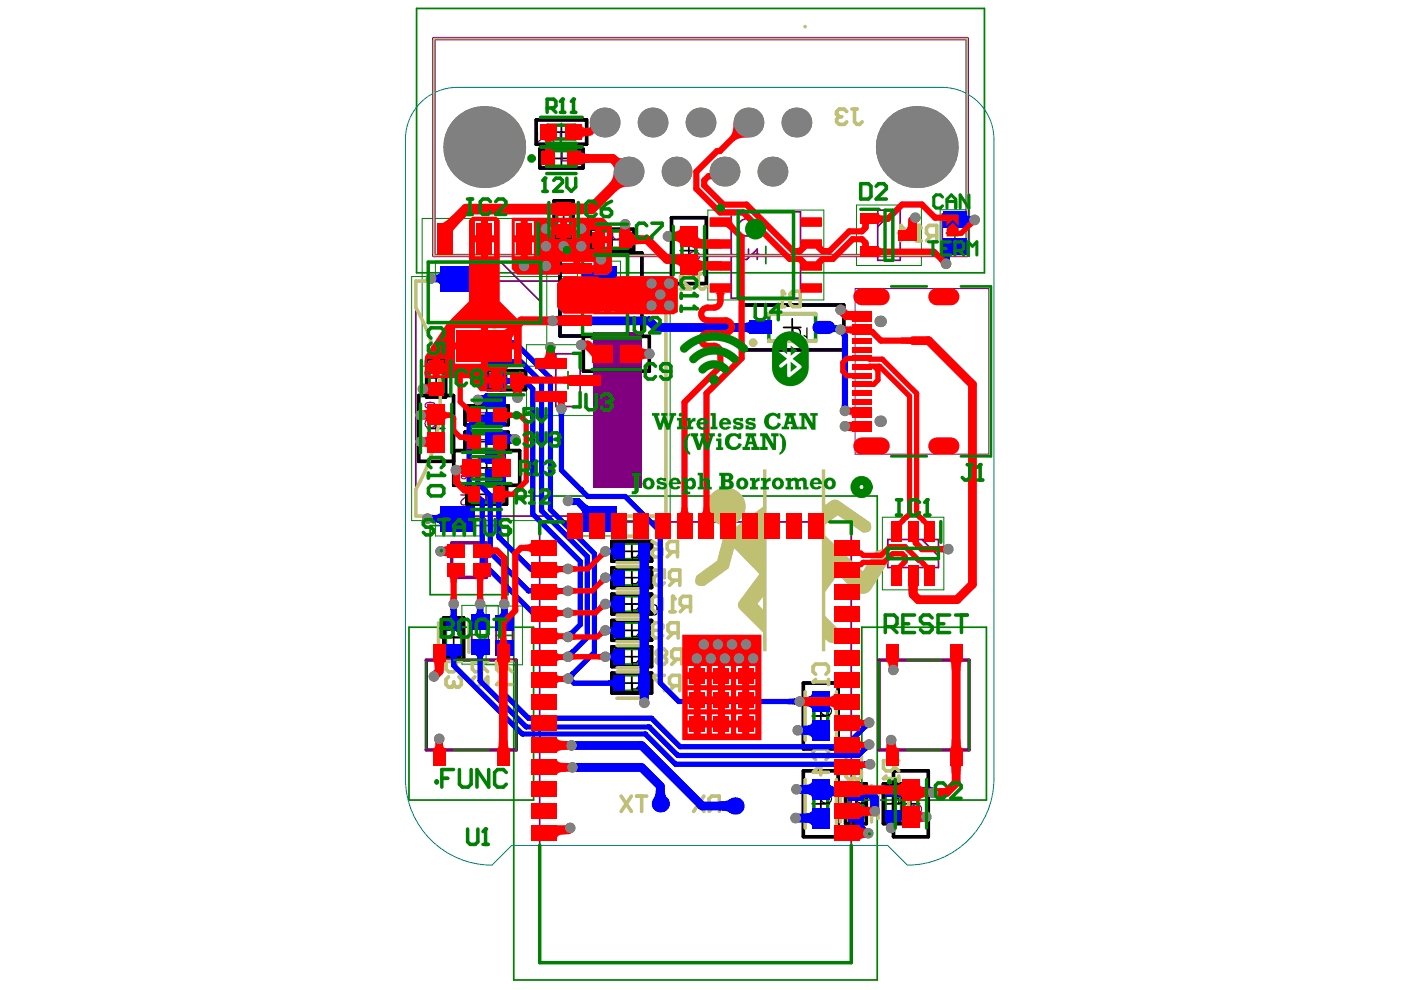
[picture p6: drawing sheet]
<svg xmlns="http://www.w3.org/2000/svg" width="297mm" height="210mm" viewBox="0 0 297 210" stroke-linecap="round" stroke-linejoin="round" font-family="sans-serif">
<g fill="none" stroke="#000" stroke-width=".37">
<path d="M117.2 33.6h3.7M117.2 28h3.7M119 26.2v3.6M119 31.8v3.6M117.7 46.6h3.6M119.5 44.8v3.7M127.9 50.8h3.7M129.7 49v3.6M144.2 53.1h3.7M146.1 51.3v3.7M92.5 78.3v3.7M107.4 78.8v3.6"/>
<path d="M126.4 62.4h3.7M128.3 60.6v3.7M128.8 75h3.7M130.7 73.2v3.6M166.1 69.4h3.7M168 67.6v3.7M90.6 90.8h3.7M90.6 80.1h3.7M92.5 89v3.7M101.3 99.2h3.7M101.3 93.6h3.7M101.3 88h3.7"/>
<path d="M103.2 86.2v3.7M103.2 91.8v3.7M103.2 97.4v3.6M105.5 80.6h3.7M101.3 104.8h3.7M103.2 103v3.6M132.1 116.9h3.7M133.9 115.1v3.6M94.4 135.2h3.6M96.2 133.4v3.6M132.1 128.1h3.7M132.1 133.7h3.7"/>
<path d="M132.1 139.2h3.7M132.1 122.5h3.7M133.9 120.7v3.6M133.9 126.2v3.7M133.9 131.8v3.7M133.9 137.4v3.7M132.1 144.8h3.7M133.9 143v3.7M172.2 151.8h3.7M174 150v3.6M172.2 170.4h3.7M174 168.6v3.7"/>
<path d="M179.6 170.4h3.7M181.5 168.6v3.7M187.6 170.4h3.6M189.4 168.6v3.7M191.3 170.4h3.7M193.1 168.6v3.7"/>
</g>
<path d="M163 66.5h9.9v5.9h-9.9zM130.8 115.2h6.3v3.4h-6.3zM94.4 132.1h3.5v6.2h-3.5zM130.8 120.7h6.3v3.5h-6.3zM130.8 126.3h6.3v3.5h-6.3zM130.8 131.9h6.3v3.5h-6.3zM130.8 137.5h6.3v3.5h-6.3zM130.8 143.1h6.3v3.5h-6.3zM172.6 148.9h2.9v5.8h-2.9zM172.6 167.5h2.9v5.9h-2.9zM180 167.5h2.9v5.9h-2.9zM187.7 167.3h3.4v6.2h-3.4z" fill="none" stroke="#008000" stroke-width=".73"/>
<g fill="none" stroke="#800080" stroke-width=".73">
<path d="M92 8.2h113.1v46h-113.1zM113.7 25.4h10.7v5.2h-10.7zM114.4 31.6h9.2v4h-9.2zM117.5 42.6h4v8.1h-4zM118.7 53.7h17.4v17.5h-17.4zM125.2 48.6h9.1v4.4h-9.1zM142.4 46.2h7.4v13.9h-7.4zM90.4 76.1h4.1v8.1h-4.1zM103.3 78.6h8.1v4h-8.1zM123.7 71.3h14v7.4h-14zM157 64.7h21.9v9.5h-21.9zM88.8 83.9h7.4v13.9h-7.4z"/>
<path d="M96.2 95.5h14v7.4h-14zM98.6 86h9.2v4.1h-9.2zM98.6 91.6h9.2v4h-9.2zM95.8 115.1h7.3v7.3h-7.3zM99 102.7h8.4v4.2h-8.4zM129.7 114.8h8.5v4.2h-8.5zM90.4 140h19.1v19h-19.1zM94.1 131h4.2v8.4h-4.2zM129.7 120.4h8.5v4.2h-8.5zM129.7 126h8.5v4.2h-8.5zM129.7 131.5h8.5v4.3h-8.5zM129.7 137.1h8.5v4.2h-8.5z"/>
<path d="M186.4 140h19.1v19h-19.1zM129.7 142.7h8.5v4.2h-8.5zM170.3 144.8h7.4v14h-7.4zM170.3 163.4h7.4v14h-7.4zM179.3 166.2h4.4v8.4h-4.4zM187.3 166.2h4.2v8.4h-4.2zM189.4 163.4h7.4v14h-7.4z"/>
</g>
<path d="M157 64.7h21.9v9.5h-21.9zM129.7 114.8h8.5v4.2h-8.5zM94.1 131h4.2v8.4h-4.2zM129.7 120.4h8.5v4.2h-8.5zM129.7 126h8.5v4.2h-8.5zM129.7 131.5h8.5v4.3h-8.5zM129.7 137.1h8.5v4.2h-8.5zM129.7 142.7h8.5v4.2h-8.5zM170.3 144.8h7.4v14h-7.4zM170.3 163.4h7.4v14h-7.4zM179.3 166.2h4.4v8.4h-4.4zM187.3 166.2h4.2v8.4h-4.2z" fill="none" stroke="#000" stroke-width=".73"/>
<g fill="#000">
<path d="M170.9 69.4h.3v2.4l-.8-.5v-.4l.5 .4zM96.3 131.7a.69 .69 0 0 1 1.2 .2 .6 .6 0 0 1 .9-.1 .6 .6 0 0 1 0 .8l-.2 .3h-.2l-.1-.3a.36 .36 0 0 0 .4-.3 .36 .36 0 0 0-.4-.4 .36 .36 0 0 0-.3 .5h-.3a.48 .48 0 0 0-.5-.6 .48 .48 0 0 0-.3 .7l.3 .2v.3a.8 .8 0 0 1-.5-1.2zM136.9 128.2h.3v2.3l-.8-.6 .1-.2 .4 .3zM136.3 122.8a.83 .83 0 0 1 1.3 .2 .83 .83 0 0 1-.7 1.2l-.3-.2v.6h1v.3h-1.1l-.3-1.2 .3-.1a.51 .51 0 0 0 .7 .1 .51 .51 0 0 0 0-.8 .51 .51 0 0 0-.7 .1v.2h-.3zM136.5 144.8h.3v.7l.6 1.2 .3 .2v.3h-1.5v-.3h1.1a2.52 2.52 0 0 1-.7-1.8zM174 148.5h2.4v.1l-.6 .7h-.3l.4-.6h-1.9zM174.1 150.1l.6-.3 .2 .3a.71 .71 0 0 0-.7 .8 .71 .71 0 0 0 .8 .6 .79 .79 0 0 0 1-.3 .79 .79 0 0 0-.1-1l-.3-.1 .1-.2h.2a1.11 1.11 0 0 1 .4 1.4 1.11 1.11 0 0 1-1.4 .5 1.15 1.15 0 0 1-.8-1.7zM174.1 168.7l.6-.3 .2 .3a.71 .71 0 0 0-.7 .8 .71 .71 0 0 0 .8 .6 .79 .79 0 0 0 1-.3 .79 .79 0 0 0-.1-1l-.3-.1 .1-.2h.2a1.11 1.11 0 0 1 .4 1.4 1.11 1.11 0 0 1-1.4 .5 1.15 1.15 0 0 1-.8-1.7zM181.5 167a.72 .72 0 0 1 .7-.4 .72 .72 0 0 1 .6 .5 .55 .55 0 0 1 .7-.4 .55 .55 0 0 1 .3 .7l-.3 .6-.2 .1-.1-.3a.42 .42 0 0 0 .4-.4 .42 .42 0 0 0-.4-.4 .38 .38 0 0 0-.3 .5h-.3a.48 .48 0 0 0-.3-.6 .48 .48 0 0 0-.6 .4 .48 .48 0 0 0 .4 .5v.3a.63 .63 0 0 1-.6-.3 .63 .63 0 0 1 0-.6zM181.6 168.7l.5-.3 .2 .3a.71 .71 0 0 0-.6 .8 .71 .71 0 0 0 .8 .6 .79 .79 0 0 0 1-.3 .79 .79 0 0 0-.2-1l-.2-.1 .1-.2h.1a1.11 1.11 0 0 1 .4 1.4 1.11 1.11 0 0 1-1.4 .5 1.15 1.15 0 0 1-.7-1.7zM189.4 167.2h2.3v.1l-.3 .2-.2 .5h-.4l.4-.6h-1.8z"/>
<path d="M168.2 69.7h.6a1 1 0 0 1 .7 1.5l-.5 .4h-.8zM168 69.4v2.4h.8a1.22 1.22 0 0 0 1.1-1 1.22 1.22 0 0 0-.7-1.3z"/>
<path d="M134.2 118.3h.7a.4 .4 0 0 1 .6 .3 .4 .4 0 0 1-.5 .4h-.8zM133.9 117v2.3h1.1a.66 .66 0 0 0 .8-.5 .66 .66 0 0 0-.6-.8l.3-.3 .5-.7h-.5l-.6 1h-.7v-1z"/>
<path d="M136.3 117.3v.1a1.63 1.63 0 0 0 .1 1.6 .74 .74 0 0 0 .7 .3 .74 .74 0 0 0 .6-.5h-.3a.52 .52 0 0 1-.7 .2 .52 .52 0 0 1-.2-.7v-.1a.74 .74 0 0 0 1.2-.1 .74 .74 0 0 0-.6-1.1h-.2a.38 .38 0 0 0-.5 .3zM136.4 117.8a.55 .55 0 0 1 1.1 0 .55 .55 0 0 1-1.1 0z"/>
<path d="M97.5 133.9h.1a.35 .35 0 0 1 .5-.2 .35 .35 0 0 1 .1 .5v.8h-.7zM96.2 133.2v.4l1 .7v.7h-1v.2h2.3v-1.1a.66 .66 0 0 0-.6-.7 .66 .66 0 0 0-.7 .6l-.1-.3z"/>
<path d="M134.2 129.5h.7a.4 .4 0 0 1 .6 .3 .4 .4 0 0 1-.5 .4h-.8zM133.9 128.2v2.3h1.1a.66 .66 0 0 0 .8-.6 .66 .66 0 0 0-.6-.7l.3-.3 .5-.7h-.5l-.6 1h-.7v-1z"/>
<path d="M134.2 135.1h.7a.4 .4 0 0 1 .6 .3 .4 .4 0 0 1-.5 .4h-.8zM133.9 133.7v2.4h1.1a.66 .66 0 0 0 .8-.6 .66 .66 0 0 0-.6-.7l.3-.3 .5-.8h-.5l-.6 1.1h-.7v-1.1z"/>
<path d="M134.2 123.9h.7a.4 .4 0 0 1 .6 .3 .4 .4 0 0 1-.5 .4h-.8zM133.9 122.6v2.3h1.1a.66 .66 0 0 0 .8-.5 .66 .66 0 0 0-.6-.8l.3-.3 .5-.7h-.5l-.6 1h-.7v-1z"/>
<path d="M136.6 134.9a.54 .54 0 0 1 .8 .4 .54 .54 0 0 1-.8 .5l-.1-.3zM136.3 133.9l-.1 .4 .3-.1a.51 .51 0 0 1 .6-.2 .51 .51 0 0 1 .3 .6v.2a.76 .76 0 0 0-1.1 0 .76 .76 0 0 0 .1 1.1 .76 .76 0 0 0 1.1-.1l.2-.5a1.34 1.34 0 0 0-.7-1.6h-.2z"/>
<path d="M138.4 128.4a.58 .58 0 0 1 .7 .2 .58 .58 0 0 1 .1 .7 .63 .63 0 0 1-.1 .7 .63 .63 0 0 1-.6 .2 1.78 1.78 0 0 1-.1-1.8zM138.1 128.3l-.1 .5a1.36 1.36 0 0 0 .6 1.7 .95 .95 0 0 0 .9-.9 1.23 1.23 0 0 0-.6-1.4l-.2-.1z"/>
<path d="M134.2 140.6h.7a.4 .4 0 0 1 .6 .3 .4 .4 0 0 1-.5 .5h-.8zM133.9 139.3v2.4h1.1a.66 .66 0 0 0 .8-.6 .66 .66 0 0 0-.6-.7l.3-.3 .5-.8h-.5l-.6 1.1h-.7v-1.1z"/>
<path d="M134.2 146.2h.7a.39 .39 0 0 1 .5 .3 .39 .39 0 0 1-.4 .5h-.8zM133.9 144.8v2.4h1.1a.66 .66 0 0 0 .7-.5 .66 .66 0 0 0-.5-.8l.8-1.1h-.5l-.3 .7-.4 .4h-.6v-1.1z"/>
<path d="M136.5 141.1a.4 .4 0 0 1 .8 0 .4 .4 0 0 1-.8 0zM136.5 139.7a.51 .51 0 0 1 .7-.1 .51 .51 0 0 1 0 .8 .51 .51 0 0 1-.7-.1zM136.3 139.5a.73 .73 0 0 0 .3 1.1 .6 .6 0 0 0-.2 .9 .6 .6 0 0 0 .9 .1l.3-.4a.38 .38 0 0 0 0-.4 .38 .38 0 0 0-.4-.2 .72 .72 0 0 0 .3-1 .72 .72 0 0 0-1-.2z"/>
<path d="M174.9 167.2h1l-1 .7zM174 166.9v.3h.6v1h.3l1.5-1v-.3h-1.5v-.3h-.3v.3z"/>
<path d="M190.7 169.1l.1-.1a.38 .38 0 0 1 .5-.1 .38 .38 0 0 1 .2 .5v.7h-.8zM189.4 168.4v.4l1 .8v.5h-1v.3h2.3v-1a.66 .66 0 0 0-.5-.7 .66 .66 0 0 0-.8 .5z"/>
</g>
<path d="M87.3 58.6h5v-3.2h9.5v3.2h20.6v-3.2h9.2v3.2h10.5v51.8h-10.5v3.2h-9.2v-3.2h-20.6v3.2h-9.5v-3.2h-5zM89.5 46.3h26.4v31.3h-26.4zM150.1 44.5h24.6v19.1h-24.6zM181.6 43.5h13.8v12.8h-13.8zM199.3 44.5h6.3v9.9h-6.3zM111.6 73.1h17.6v15h-17.6zM187.1 109.7h13v15.4h-13zM97.9 128.4h7.7v12.4h-7.7zM103.1 128.5h7.7v12.5h-7.7z" fill="none" stroke="#008000" stroke-width=".21"/>
<g fill="none" stroke="#008000" stroke-width=".37">
<path d="M88.3 1.8h120.4v56h-120.4zM160.5 54.1h3.7M162.4 52.2v3.7M200.6 49.4h3.7M202.5 47.6v3.6M120.4 78.8v3.6M118.6 80.6h3.7M91.2 111.4h16.5v14.7h-16.5zM108.9 105.2h77.1v102.6h-77.1zM86.7 133h26.4v36.6h-26.4zM100 134.6h3.5M101.8 132.8v3.5"/>
<path d="M105.2 134.7h3.5M106.9 133v3.5M182.7 133h26.4v36.6h-26.4z"/>
</g>
<g fill="none" stroke="#800080" stroke-width=".37">
<path d="M88.2 59.6h53v49.8h-53zM90.8 55.6h23.8v12.8h-23.8zM94.9 59.6v-1.8h4.4v1.8M106.2 55.6l8.4 8.4M124.8 59.6v-1.8h4.4v1.8M155 44.9h14.7v18.3h-14.7zM186.1 44.6h4.8v10.6h-4.8zM189.6 44.6l-3.5 3.5M199.8 45.4h5.3v8h-5.3zM117.9 75h5.1v11.2h-5.1zM112.8 84.5h3.7M114.7 82.7v3.6"/>
<path d="M94.9 109.4v1.9h4.4v-1.9M114.4 110.7h66.1v93.4h-66.1zM124.8 109.4v1.9h4.4v-1.9M188.2 114.4h10.8v5.9h-10.8zM195.5 114.4l3.5 3.5M100 131.4h3.5v6.4h-3.5zM105.2 131.5h3.5v6.4h-3.5z"/>
<circle cx="158.3" cy="48.2" r="1.83"/>
</g>
<path d="M181.3 61.2h28.3v35.1h-28.3z" fill="none" stroke="#800080" stroke-width=".21"/>
<g fill="#800080">
<path d="M99.8 99.3h.3v1.9l.6-.4v.3l-.7 .5h-.2z"/>
<path d="M97.7 99.5a.84 .84 0 0 1 1.4 .5h-.3a.48 .48 0 0 0-.6-.5 .48 .48 0 0 0-.3 .6 .48 .48 0 0 0 .6 .3l-.1 .3a.39 .39 0 0 0-.5 .3 .39 .39 0 0 0 .5 .5 .39 .39 0 0 0 .3-.5l.3 .1a.65 .65 0 0 1-.9 .6 .65 .65 0 0 1-.2-1.1h.1a.73 .73 0 0 1-.3-1.1z"/>
<path d="M121.4 32.2a.69 .69 0 0 1 .9-.2 .69 .69 0 0 1 .3 .8l-.3 .2a.68 .68 0 0 1 .4 .9 .68 .68 0 0 1-.8 .4l-.5-.2-.1-.4 .2-.1a.47 .47 0 0 0 .5 .5 .47 .47 0 0 0 .5-.5 .47 .47 0 0 0-.4-.5l-.3 .1v-.3a.42 .42 0 0 0 .6-.2 .42 .42 0 0 0-.2-.5h-.1a.38 .38 0 0 0-.4 0 .38 .38 0 0 0-.2 .4h-.2z"/>
<path d="M99.8 104.8h.3v1.9l.6-.4v.4l-.5 .1-.2 .4h-.2z"/>
<path d="M97.6 104.8h1.5l-.1 .5-.4 .3a1.19 1.19 0 0 0-.7 1.2l.3 .1a.47 .47 0 0 0 .6-.4l.3 .1a.75 .75 0 0 1-1 .6 .75 .75 0 0 1-.4-1.1l1-1h-1.1z"/>
<path d="M99.5 93.2a.83 .83 0 0 1 1.4 .4h-.3a.5 .5 0 0 0-.6-.3 .5 .5 0 0 0-.4 .6 .5 .5 0 0 0 .6 .4l.7-.2-.3 1.2h-1.1v-.3h.9l.1-.5a.8 .8 0 0 1-1.1-.3 .8 .8 0 0 1 .1-1z"/>
<path d="M115.7 28h.3v1.9l.5-.4v.4l-.5 .2-.1 .3h-.2z"/>
<path d="M113.8 28h.3v1.9l.5-.4v.4l-.2 .1-.4 .4h-.2z"/>
<path d="M128.9 75.2l.3-.1a1.16 1.16 0 0 1 1.4 .8 1.15 1.15 0 0 1-1.3 1.5l-.4-.1-.3-.3v-.2l.3-.1a.75 .75 0 0 0 1 .4 .75 .75 0 0 0 .4-1 .71 .71 0 0 0-.6-.8 .71 .71 0 0 0-.8 .6h-.4z"/>
<path d="M127.5 62.8l.3-.3 .6-.1h1.3v.4h-1.3a.63 .63 0 0 0-.7 .3 .63 .63 0 0 0 .1 .7l.3 .2h1.6v.3h-1.3a.88 .88 0 0 1-.9-.3 .88 .88 0 0 1 0-1.1z"/>
<path d="M127.4 64.7l.4 .1 .6 .5a.71 .71 0 0 0 1.1 .5 .52 .52 0 0 0-.4-.7v-.3a.72 .72 0 0 1 .6 1 .72 .72 0 0 1-1.2 .2l-.8-.9v1.2h-.3z"/>
<path d="M146.2 53.6a1.41 1.41 0 0 1 2.2 .2v.1a.96 .96 0 0 1-.7 1.3l-.1-.3a.72 .72 0 0 0 .5-.9 .72 .72 0 0 0-.8-.5 .74 .74 0 0 0-.9 .5 .74 .74 0 0 0 .4 .9l-.1 .4a1.15 1.15 0 0 1-.5-1.7z"/>
<path d="M146.1 56.3h1.8l-.3-.5 .2-.1 .6 .9h-2.3z"/>
<path d="M146.1 58.2h1.8l-.3-.5 .2-.1 .4 .6h.2v.2h-2.3z"/>
<path d="M90.1 89.2l.4-.3h.2l.1 .3a.72 .72 0 0 0-.5 .8 .72 .72 0 0 0 .9 .6 .74 .74 0 0 0 .9-.5 .74 .74 0 0 0-.5-.9v-.4a1.06 1.06 0 0 1 .8 .8 1.06 1.06 0 0 1-.4 1.1 1.25 1.25 0 0 1-1.3 .1 1.25 1.25 0 0 1-.8-1.1z"/>
<path d="M90 87.5h2.4v.3h-1.9l.4 .4-.3 .1z"/>
<path d="M105.6 80.8a1.11 1.11 0 0 1 1.3 0 1.11 1.11 0 0 1 .4 1.2 1.03 1.03 0 0 1-.8 1 1.03 1.03 0 0 1-1.2-.5l.3-.2a.75 .75 0 0 0 1 .4 .75 .75 0 0 0 .4-1 .71 .71 0 0 0-.6-.8 .71 .71 0 0 0-.8 .6l-.4-.1z"/>
<path d="M130 48.7h.1a1.07 1.07 0 0 1 1.6 .3l-.3 .2a.75 .75 0 0 0-1-.4 .75 .75 0 0 0-.4 1 .71 .71 0 0 0 .6 .8 .71 .71 0 0 0 .8-.6l.4 .1a1.09 1.09 0 0 1-1.4 .7 1.09 1.09 0 0 1-.7-1.5z"/>
<path d="M132.1 48.5h1.5v.3l-.7 .9-.2 1.1h-.3l.1-.6 .7-1.4h-1.1z"/>
<path d="M119.6 47.1a1.41 1.41 0 0 1 2.2 .2v.1a.96 .96 0 0 1-.6 1.3l-.1-.3a.72 .72 0 0 0 .4-.9 .72 .72 0 0 0-.8-.5 .74 .74 0 0 0-.9 .5 .74 .74 0 0 0 .4 .9l-.1 .4a1.15 1.15 0 0 1-.5-1.7z"/>
<path d="M90.1 78.5l.4-.3h.2l.1 .3a.72 .72 0 0 0-.5 .8 .72 .72 0 0 0 .9 .6 .74 .74 0 0 0 .9-.5 .74 .74 0 0 0-.5-.9v-.4a1.06 1.06 0 0 1 .8 .8 1.06 1.06 0 0 1-.4 1 1.25 1.25 0 0 1-1.3 .2 1.25 1.25 0 0 1-.8-1.1z"/>
<path d="M90 76.4h.3v.9l.7 .1a.78 .78 0 0 1 .2-1 .78 .78 0 0 1 1.1 .2 .72 .72 0 0 1-.2 1.1l-.4 .1v-.3a.48 .48 0 0 0 .5-.5 .48 .48 0 0 0-.7-.4l-.4 .4v.2l.2 .3v.3l-1.3-.3z"/>
<path d="M193.2 170.9a1.41 1.41 0 0 1 2.3 .2v.1a.96 .96 0 0 1-.7 1.3l-.1-.3a.72 .72 0 0 0 .5-.9 .72 .72 0 0 0-.9-.5 .74 .74 0 0 0-.9 .5 .74 .74 0 0 0 .5 .9l-.1 .4a1.15 1.15 0 0 1-.6-1.7z"/>
<path d="M193.1 172.7l.4 .1 .6 .6a.71 .71 0 0 0 1.1 .5 .52 .52 0 0 0-.4-.8l.1-.3a.74 .74 0 0 1 .5 1.2 .74 .74 0 0 1-1.2 0l-.8-.9v1.2h-.3z"/>
<path d="M101.6 100.8a.39 .39 0 0 0 0 .4 .39 .39 0 0 0 .5 .2h.7v-.8h-1zM101 99.3h.5l.7 1h.6v-1h.4v2.3h-1.1a.66 .66 0 0 1-.9-.5 .66 .66 0 0 1 .7-.8l-.4-.2z"/>
<path d="M119.3 32.2v1.8h.6a.38 .38 0 0 0 .5-.3 .96 .96 0 0 0-.3-1.4zM119 31.9h.9a1.19 1.19 0 0 1 .8 2l-.4 .3h-1.3z"/>
<path d="M101.6 106.4a.48 .48 0 0 0 .5 .5h.7v-.7h-1zM101 104.8h.5l.3 .7 .5 .4h.5v-1.1h.4v2.4h-1.1a.66 .66 0 0 1-.8-.5 .66 .66 0 0 1 .6-.8z"/>
<path d="M101.7 93.4a1.29 1.29 0 0 0 .2 1.6l.9 .1v-1.7zM101.4 93.4l.4-.3h1.4v2.3h-1a1.26 1.26 0 0 1-.8-2z"/>
<path d="M101.7 87.9a.97 .97 0 0 0 .6 1.5h.5v-1.7h-.8zM101.3 87.9l.6-.5h1.3v2.3h-.9a1.08 1.08 0 0 1-1.1-1.5z"/>
<path d="M99.9 88.2v1.1l.8-1.1zM99.6 87.4h.3v.6h1v.2l-1 1.5h-.3v-1.5h-.2v-.2h.2z"/>
<path d="M117.4 29.6a.48 .48 0 0 0 .5 .5h.8v-.7h-1.1zM116.9 28h.5l.2 .7 .5 .4h.6v-1.1h.3v2.4h-1.1a.66 .66 0 0 1-.7-.5 .66 .66 0 0 1 .5-.8z"/>
<path d="M127.1 76.3a.52 .52 0 0 0 .2 .8 .52 .52 0 0 0 .8-.3 .52 .52 0 0 0-.6-.7zM126.9 75.5h.1a.7 .7 0 0 1 .7-.4 .7 .7 0 0 1 .6 .6l-.3-.1a.51 .51 0 0 0-.6-.2 .51 .51 0 0 0-.4 .5v.3a.67 .67 0 0 1 .8-.2 .67 .67 0 0 1 .5 .7 .77 .77 0 0 1-1 .7 .77 .77 0 0 1-.5-1z"/>
<path d="M90.3 85.7v.1a.51 .51 0 0 0 .7 .6h.5a.46 .46 0 0 0 .7-.4 .46 .46 0 0 0-.7-.5h-1zM90.1 85.5l.4-.2a1.33 1.33 0 0 1 1.9 .5 .82 .82 0 0 1-1 .9h-.1a1.14 1.14 0 0 1-1.3-.5z"/>
<path d="M103.9 82.5a.38 .38 0 0 0 .7 0 .38 .38 0 0 0-.7 0zM103.8 81a.51 .51 0 0 0 .1 .7 .51 .51 0 0 0 .7-.1 .51 .51 0 0 0-.2-.7zM103.6 80.8a.79 .79 0 0 1 1.1 0 .79 .79 0 0 1 .1 1.1h-.2a.66 .66 0 0 1-.2 1.1 .66 .66 0 0 1-.8-.7l.1-.3h.2a.72 .72 0 0 1-.3-1.2z"/>
<path d="M119.5 49.4a1.7 1.7 0 0 1 1.8-.3 .35 .35 0 0 1 .4 .4l.1 .3a.38 .38 0 0 1-.3 .5l-.2 .2v-.2a.52 .52 0 0 0 .2-.7 .52 .52 0 0 0-.7-.3h-.1a.7 .7 0 0 1 0 1.1 .7 .7 0 0 1-1-.1l-.2-.1zM119.7 49.6a.38 .38 0 0 0 .3 .6 .47 .47 0 0 0 .6-.1 .47 .47 0 0 0 0-.6 .47 .47 0 0 0-.6-.1z"/>
</g>
<g fill="none" stroke="#000" stroke-width=".73">
<path d="M113.7 25.4h10.7v5.2h-10.7zM114.4 31.6h9.2v4h-9.2zM117.5 42.6h4v8.1h-4zM118.7 53.7h17.4v17.5h-17.4zM125.2 48.6h9.1v4.4h-9.1zM142.4 46.2h7.4v13.9h-7.4zM90.4 76.1h4.1v8.1h-4.1zM103.3 78.6h8.1v4h-8.1zM123.7 71.3h14v7.4h-14zM88.8 83.9h7.4v13.9h-7.4zM96.2 95.5h14v7.4h-14zM98.6 86h9.2v4.1h-9.2z"/>
<path d="M98.6 91.6h9.2v4h-9.2zM99 102.7h8.4v4.2h-8.4zM189.4 163.4h7.4v14h-7.4z"/>
</g>
<g fill="none" stroke="#008000" stroke-width=".73">
<path d="M115.9 31.9h6.2v3.3h-6.2zM116.1 26.5h5.9v3h-5.9zM118 43.7h3v5.9h-3zM123.5 54h9.6v16.9h-9.6zM126.4 49h6.7v3.6h-6.7zM144.6 50.2h2.9v5.9h-2.9zM91 77.2h2.9v5.9h-2.9zM104.4 79.1h5.9v3h-5.9zM127.7 73.5h5.9v3h-5.9zM91 87.9h2.9v5.9h-2.9zM100.1 86.4h6.2v3.3h-6.2zM100.1 92h6.2v3.3h-6.2z"/>
<path d="M100.2 97.7h5.9v3h-5.9zM100.1 103.1h6.2v3.4h-6.2zM191.7 167.5h2.9v5.9h-2.9z"/>
</g>
<path d="M89.2 21.7a11 11 0 0 1 7.8-3.2h102.7a11 11 0 0 1 11 11v135.6a18.3 18.3 0 0 1-18.3 18.3l-4.2-4.1h-79.7l-4.2 4.1a18.3 18.3 0 0 1-18.3-18.3v-135.6a10.9 10.9 0 0 1 3.2-7.8z" fill="none" stroke="#008080" stroke-width=".21"/>
<path d="M157.2 52.8v1.8l.4 .4h.7l.4-.4v-1.8M160.9 53.9h-1.5l1.1-1.1v2.2" fill="none" stroke="#800080" stroke-width=".37"/>
<path d="M125.8 70.4h10.3v33h-10.3z" fill="#800080"/>
<g fill="#c0c073">
<path d="M174.3 99.5h.7v7.5l1.4-.9 .7-.2 .5 .1 6.3 4.3a1.25 1.25 0 0 1 .8 1.3 1.14 1.14 0 0 1-1.2 1.3h-.6l-5.3-3.6-2.6 1.9v2.4l7.9 7.5 2.1-3.3a1.94 1.94 0 0 1 1.8-1.3h.7a1.72 1.72 0 0 1 1.1 1.7v.6l-.3 .5-3.7 5.8-.6 .5a2.06 2.06 0 0 1-2 .1l-.9-.5-3.5-3.4-2.6 3.7v5.1l2.7 2.8a1.51 1.51 0 0 1 .5 1.9 1.26 1.26 0 0 1-1.1 1l-1.4-.1-.7-.6v2.4l-.7 .1z"/>
<path d="M150.8 104.7l1.3-.9 1.4-.4 1.7 .2 1.4 .7 1 1.2 .5 1.5-.2 1.7-.7 1.2-1.2 1-1.6 .5-1.7-.2-1.4-.7-1.1-1.2-.4-1.6 .2-1.6z"/>
<path d="M161.8 99.6v7.8l-8.4 6.2-1.4 5.3-3.8 2.7a1.67 1.67 0 0 0-.7 2.2l.7 .4h1.1l5.2-3.7 1.2-4.2 5.3 5.4-4.3 5.8-.2 1 .3 .7 5 4.9v4h.7v-38.6zM161.7 126.6v2.6l-1.1-1.1z"/>
</g>
<g fill="none" stroke="#c0c073" stroke-width=".73">
<path d="M91.7 59.6h-3.5v5.7M132 59.6h9.2v49.8h-9.2M163 66.8v-.3h9.9v.3M163 72.1v.3h9.9v-.3M88.2 103.7v5.7h3.5M130.8 113.7h6.3M130.8 119.3h6.3M93 132.1v6.2M99.4 132.1v6.2M130.8 131.3h6.3M130.8 124.8h6.3M130.8 136.9h6.3"/>
<path d="M130.8 130.4h6.3M130.8 136h6.3M130.8 120.1h6.3M130.8 125.7h6.3M130.8 142.5h6.3M130.8 148h6.3M130.8 141.6h6.3M170.7 146.7v10.3M177.3 146.7v10.3M170.7 165.3v10.3M177.3 165.3v10.3M178.2 166.6v7.7"/>
<path d="M184.8 166.6v7.7M186.2 167.3v6.3M192.6 167.3v6.3"/>
</g>
<path d="M92 8.2h113.1v46h-113.1z" fill="none" stroke="#c0c073" stroke-width=".37"/>
<path d="M194.3 51h1M194.8 47.8v3.2M197.5 50l-1.1 1M198.6 50h-1.6l-.6-.6v-1.1l.6-.5h1.6v3.2" fill="none" stroke="#c0c073" stroke-width=".75"/>
<circle cx="194.8" cy="47.8" r=".37" fill="#c0c073"/>
<g fill="none" stroke="#c0c073" stroke-width=".75">
<path d="M190.5 49.4h2.1l-1.6-1.6v3.2M194.8 47.8l.5 .5M142.1 129.7h1M142.6 126.4v3.3M145.3 128.6l-1.1 1.1M146.4 128.6h-1.6l-.6-.5v-1.1l.6-.6h1.6v3.3M131.7 168.8l2.2 3.2M133.9 168.8l-2.2 3.2M135 168.8h2.1M136 168.8v3.2M147.1 168.8l2.1 3.2M149.2 168.8l-2.1 3.2"/>
<path d="M151.4 171l-1.1 1M152.5 171h-1.6l-.6-.6v-1.1l.6-.5h1.6v3.2"/>
</g>
<circle cx="142.6" cy="126.4" r=".37" fill="#c0c073"/>
<g fill="none" stroke="#c0c073" stroke-width=".75">
<path d="M138.2 117l.6-.6h1.6v1.1l-.6 .6h-1l-.6-.6zM138.2 114.8l1.1 .5 1.1 1.1M142.6 117l-1.1 1.1M143.7 117h-1.7l-.5-.6v-1.1l.5-.5h1.7v3.3M138.3 127l.5-.6h1.1l.5 .6v2.2l-.5 .5h-1.1l-.5-.5zM138.4 133.7h1.6l.5-.6v-.5l-.5-.6h-1.1l-.5 .6v2.1l.5 .6h1.1l.5-.6M138.7 120.9h2.2v1.6l-1.1-.6h-.6l-.5 .6v1.1l.5 .5h1.1l.6-.5M139.7 139.2l-.6-.5v-.5l.6-.6h1.1l.5 .6v.5l-.5 .5M139.7 139.2l-.6 .6v.5l.6 .6h1.1l.5-.6v-.5l-.5-.6M139.7 139.2h1.1M142.6 126.4l.5 .6M142.7 134.2l-1.1 1.1"/>
<path d="M143 123l-1.1 1.1M143.5 139.8l-1.1 1.1M143.8 134.2h-1.6l-.6-.5v-1.1l.6-.6h1.6v3.3M144.1 123h-1.6l-.6-.5v-1.1l.6-.5h1.6v3.2M144.6 139.8h-1.6l-.6-.6v-1l.6-.6h1.6v3.3M95.1 143.5l-.5 .5v1.1l.5 .6h.5M96.7 140.2v1.7l-.5 .5h-1.1l-.5-.5v-1.7h3.2M96.7 141.3l1.1 1.1M107.5 140.2v1.7l-.6 .5h-1.1l-.5-.5v-1.7h3.2M107.5 141.3l1 1.1M108.5 145.1h-3.2l1.6-1.6v2.2M140.9 143.2h-2.2v.5l2.2 2.2v.6"/>
<path d="M143 145.4l-1.1 1.1M144.1 145.4h-1.6l-.6-.6v-1.1l.6-.5h1.6v3.3"/>
</g>
<circle cx="95.6" cy="145.7" r=".37" fill="#c0c073"/>
<path d="M96.2 145.1l-.6 .6M96.2 144.6v.5M97.3 143.5l.5 .5v1.1l-.5 .6h-.6l-.5-.6M100.7 143.5l-.5 .5v1.1l.5 .6h.5l2.2-2.2v2.2M102.3 140.2v1.7l-.5 .5h-1.1l-.5-.5v-1.7h3.2M102.3 141.3l1.1 1.1M187.3 165.1h3.3M189.5 161.3v1.6l-.6 .5h-1l-.6-.5v-1.6h3.3M189.5 162.4l1.1 1M190.6 164.5v1.1" fill="none" stroke="#c0c073" stroke-width=".75"/>
<circle cx="187.3" cy="165.1" r=".37" fill="#c0c073"/>
<path d="M179.5 23.7l-.5-.6h-1.1l-.5 .6v.5M180.6 23.1h1.1M181.2 23.1v2.7l.5 .6h.6l.5-.6M187.9 164.5l-.6 .6" fill="none" stroke="#c0c073" stroke-width=".75"/>
<circle cx="177.4" cy="24.2" r=".37" fill="#c0c073"/>
<path d="M177.4 24.2l.5 .6M177.9 24.8h.6M177.9 24.8l-.5 .5v.5l.5 .6h1.1l.5-.6M146.4 58.6l-.5-.6h-1.1l-.5 .6v.5l2.1 2.2h-2.1M147.5 58h1.1M148.1 58v2.7l.5 .6h.6l.5-.6M165.3 65h1.1M165.9 61.8v3.2M167.5 62.3l.5-.5h1.7v3.2h-1.7l-.5-.5z" fill="none" stroke="#c0c073" stroke-width=".75"/>
<circle cx="165.9" cy="61.8" r=".37" fill="#c0c073"/>
<path d="M165.9 61.8l.5 .5M172.9 161l-.5-.5v-1.1l.5-.5h2.2l.6 .5v1.1l-.6 .5M175.7 163.7h-3.3l1.6-1.6v2.2M179.9 162l-.5-.6v-1.1l.5-.5h2.2l.5 .5v1.1l-.5 .6M179.9 163.1l-.5 .5v1.1l.5 .5h.6" fill="none" stroke="#c0c073" stroke-width=".75"/>
<circle cx="180.5" cy="165.2" r=".37" fill="#c0c073"/>
<path d="M172.4 144.6h3.3M172.9 143l-.5-.6v-1.1l.5-.5h2.2l.6 .5v1.1l-.6 .6M175.7 144v1.1M181 164.7l-.5 .5M181 164.1v.6M182.1 163.1l.5 .5v1.1l-.5 .5h-.5l-.6-.5" fill="none" stroke="#c0c073" stroke-width=".75"/>
<circle cx="172.4" cy="144.6" r=".37" fill="#c0c073"/>
<path d="M172.9 144l-.5 .6" fill="none" stroke="#c0c073" stroke-width=".75"/>
<g fill="none" stroke="#c0c073" stroke-width=".73">
<path d="M88.2 65.4a38.3 38.3 0 0 1 0 38.3"/>
<circle cx="104.8" cy="69.1" r=".37"/>
</g>
<circle cx="170.7" cy="5.6" r=".18" fill="none" stroke="#c0c073" stroke-width=".37"/>
<circle cx="182.7" cy="103.3" r="1.4" fill="none" stroke="#c0c073" stroke-width="1.9"/>
<circle cx="159.7" cy="72.7" r=".46" fill="none" stroke="#c0c073" stroke-width=".92"/>
<path d="M182.8 62.9h4M198.7 62.9h2.9M182.8 94.6h4M198.7 94.6h2.9" fill="none" stroke="#808080" stroke-width="2.2"/>
<g fill="#00f">
<path d="M166.9 148.2l2-.1v1.3l-2-.1z"/>
<path d="M95.4 128.9h1.6l-.2 .7h-1.3z"/>
<path d="M101 128.9h1.6l-.2 .7h-1.3z"/>
<path d="M167.9 148.2l.9-.2v1.5l-.9-.2z"/>
<path d="M176.8 69.1l.8-.1-.3 1.5-.8-.1z"/>
<path d="M178.5 85.5h1.3l.1 .8h-1.5z"/>
<path d="M183.2 153.2l1.1 1.1-.8 .5-.8-.8z"/>
<path d="M183.2 157.9l1.1 1.1-.8 .4-.8-.8z"/>
<path d="M182.8 161.5l.9-.2v1.5l-.9-.2z"/>
<path d="M106.1 128.9h1.6l-.1 .7h-1.3z"/>
<path d="M120.4 138.1l.8-.4 .8 .8-.5 .7z"/>
<path d="M120.4 133.9l.8-.4 .8 .8-.5 .7z"/>
<path d="M118.8 129.4l.8-.3v1.6l-.8-.2z"/>
<path d="M118.8 124.7l.8-.2v1.6l-.8-.3z"/>
<path d="M118.8 120.1l.8-.3v1.6l-.8-.2z"/>
<path d="M120.5 142.7l.7-.4 .8 .8-.4 .7z"/>
<path d="M91.4 109.2h.7v1.5h-.7z"/>
<path d="M92.2 58.3h.7v1.5h-.7z"/>
<path d="M126.6 55.8h1.6v.7h-1.5z"/>
<path d="M118.2 87.4h1.6l-.2 .9h-1.1z"/>
<path d="M121.3 105.5l.7 .1-.2 1.5h-.7z"/>
<path d="M129.1 138.5l.9 .2v1.1l-.9 .2z"/>
<path d="M129.1 116.1l.9 .2v1.2l-.9 .2z"/>
<path d="M129.1 121.7l.9 .2v1.1l-.9 .3z"/>
<path d="M129.1 127.3l.9 .2v1.1l-.9 .3z"/>
<path d="M129.1 132.9l.9 .2v1.1l-.9 .2z"/>
<path d="M200 54.3l1.3 .1 .1 .8-1.6-.1z"/>
<path d="M205.1 45.9l.8-.1-.1 1.6-.7-.1z"/>
<path d="M170.3 153.9a1.72 1.72 0 0 0 1.9-.7v-.2v3.7a1.19 1.19 0 0 0-1.5-.9h-.4z"/>
<path d="M170.3 147.8a1.72 1.72 0 0 0 1.9-.7v-.2v3.7a1.19 1.19 0 0 0-1.5-.9h-.4z"/>
<path d="M181.1 174.3h2v1.1h-1.8z"/>
<path d="M183.1 167l1.2 .2v1.8l-1.2 .2z"/>
<path d="M178 166.9l1.4-.1 .4-.2v3.1a1.19 1.19 0 0 0-1.5-1h-.3z"/>
<path d="M170.3 172.5a1.72 1.72 0 0 0 1.9-.7v-.2v3.7a1.19 1.19 0 0 0-1.5-.9h-.4z"/>
<path d="M170.3 166.4a1.72 1.72 0 0 0 1.9-.7v-.2v3.7a1.19 1.19 0 0 0-1.5-.9h-.4z"/>
<path d="M175.9 165.9a1.18 1.18 0 0 0 1.5 1h.3v1.8a1.65 1.65 0 0 0-1.8 .7v.1z"/>
<path d="M187.8 174.3l2.4-.1-.2 .4-.1 .9h-1.9l-.1-.9z"/>
<path d="M191 166.6l.5 .2h1.4v1.9l-1.6 .1-.3 .1z"/>
<path d="M100.7 138.9h2.2a.87 .87 0 0 0-.6 1.1h-1.1v-.2a.77 .77 0 0 0-.5-.9z"/>
<path d="M101.1 129h1.3a1 1 0 0 0 .7 1.3h-2.6a1 1 0 0 0 .6-1.3z"/>
<path d="M95.1 139h2.2a.86 .86 0 0 0-.5 1.1h-1.2v-.2a.77 .77 0 0 0-.5-.9z"/>
<path d="M95.5 130h1.3a1.01 1.01 0 0 0 .7 1.4h-2.6a1.01 1.01 0 0 0 .6-1.4z"/>
<path d="M105.8 139h2.2a.87 .87 0 0 0-.5 1.1h-1.1l-.1-.2a.77 .77 0 0 0-.5-.9z"/>
<path d="M106.3 129.1h1.3a1 1 0 0 0 .6 1.3h-2.6a1 1 0 0 0 .7-1.3z"/>
<path d="M129 121.9h.2a.77 .77 0 0 0 .9-.5v2.2a.87 .87 0 0 0-1.1-.6z"/>
<path d="M135.7 119h1.8l.1 1.5 .2 .3h-2.4l.2-.4z"/>
<path d="M135.4 124.1h2.4l-.2 .5-.1 1.4h-1.8l-.1-1.6z"/>
<path d="M129 116.3h.2a.77 .77 0 0 0 .9-.5v2.2a.87 .87 0 0 0-1.1-.5z"/>
<path d="M135.4 118.5h2.4l-.2 .5-.1 1.4h-1.8l-.1-1.6z"/>
<path d="M129 144.3h.2a.77 .77 0 0 0 .9-.6v2.2a.87 .87 0 0 0-1.1-.5z"/>
<path d="M135.7 141.3h1.8l.1 1.6 .2 .3h-2.4l.2-.5z"/>
<path d="M135.4 146.5h2.4l-.2 .4-.1 1.4h-1.8l-.1-1.5z"/>
<path d="M129 138.7h.2a.77 .77 0 0 0 .9-.6v2.3a.87 .87 0 0 0-1.1-.6z"/>
<path d="M135.7 135.7h1.8l.1 1.6 .2 .3h-2.4l.2-.5z"/>
<path d="M135.4 140.9h2.4l-.2 .4-.1 1.4h-1.8l-.1-1.5z"/>
<path d="M129 133.1h.2a.77 .77 0 0 0 .9-.6v2.3a.87 .87 0 0 0-1.1-.6z"/>
<path d="M135.7 130.2h1.8l.1 1.5 .2 .3h-2.4l.2-.4z"/>
<path d="M135.4 135.3h2.4l-.2 .5-.1 1.4h-1.8l-.1-1.6z"/>
<path d="M129 127.5h.2a.77 .77 0 0 0 .9-.5v2.2a.87 .87 0 0 0-1.1-.6z"/>
<path d="M135.7 124.6h1.8l.1 1.5 .2 .3h-2.4l.2-.4z"/>
<path d="M135.4 129.7h2.4l-.2 .5-.1 1.4h-1.8l-.1-1.6z"/>
<path d="M152.4 170h.3a3.4 3.4 0 0 0 2-.6v2.9a3.7 3.7 0 0 0-2.3-.5z"/>
<path d="M139.1 167h1.8v.3a3.4 3.4 0 0 0 .6 2h-3a3.6 3.6 0 0 0 .6-2.3z"/>
<path d="M177 69l.8 .1v1.3l-1.2 .1z"/>
<path d="M157 68.5l1.4-.1 .5-.4v2.8l-.5-.3-1.4-.1z"/>
<path d="M200 54h1.9a1.01 1.01 0 0 0-.6 1.3h-1.3z"/>
<path d="M204.9 45.3a1.01 1.01 0 0 0 1.3 .6v1.4a1.01 1.01 0 0 0-1.3 .6z"/>
<path d="M107.2 71.6a.86 .86 0 0 0 1.2 .5v1.1l-.3 .1a.76 .76 0 0 0-.9 .5z"/>
<path d="M107.2 75.6a.86 .86 0 0 0 1.2 .6v1.1h-.3a.76 .76 0 0 0-.9 .5z"/>
<path d="M107.2 79.6a.86 .86 0 0 0 1.2 .6v1.1h-.3a.76 .76 0 0 0-.9 .6z"/>
<path d="M101.3 83.9a1.48 1.48 0 0 0 1.5-.5l.1 2.8a1.3 1.3 0 0 0-1.6-.5z"/>
<path d="M101.7 88.3l.3-.1a.77 .77 0 0 0 .9-.5v2.2a.87 .87 0 0 0-1.2-.5z"/>
<path d="M107.2 91.4a1.02 1.02 0 0 0 1.2 .7l.7 .1v1.8l-1.4 .1-.5 .2z"/>
<path d="M102 96.8l.6-.1 .3-.2v1.7l-.3-.2-.6-.1z"/>
<path d="M104.7 102.3h2.2a.87 .87 0 0 0-.6 1.2h-1.1v-.2a.77 .77 0 0 0-.5-1z"/>
<path d="M91.8 109.2a1.15 1.15 0 0 0 1.5-.7v2.9a1.15 1.15 0 0 0-1.5-.7z"/>
<path d="M122.4 107.2l1-1 1.2 .9 .6 .1-1.8 1.8-.1-.6z"/>
<path d="M126.7 55h1.5v.3a.91 .91 0 0 0 .5 1h-2.6a1.04 1.04 0 0 0 .6-1.3z"/>
<path d="M91.8 58.3a1.15 1.15 0 0 0 1.5-.7v2.9a1.15 1.15 0 0 0-1.5-.7z"/>
</g>
<path d="M202.5 46.6h.1M202.5 52.3h-.8l-1.1 1v2.6M202.5 46.6h4.1M174.7 69.4l.2 .3h2.9l.4 .2v.2l.9 1v16M96.2 128.1v4.4M101.8 128.1v3.8M106.9 128.1v4" fill="none" stroke="#00f" stroke-width="1.3"/>
<g fill="none" stroke="#00f" stroke-width="1.9">
<path d="M117.2 68h20.4l1.4 1.4h22.3M105 92.8l.3 .3 3.9 .1M105 84.8h-3.7M136.6 116.9v32.1M121.2 158h14.8l12.9 12.9h6.9M136.6 144.8h.1M136.6 149h.1M169.1 154.8h4.9M169.6 148.7v.1M169.6 148.8h4.4M121.4 162.7h14.6l4 4v3.7M168.7 173.5h5.3"/>
<path d="M168.9 167.3l5.1 .1 .4 .4h6.7l.3 .3h2.9l1.1 1.1 .1 2.8M181.5 172.6h.1M181.5 172.6l.7 .7v2.1l1.2 1.2 .7 .1M189.4 167.8h8l.4 .3M189.4 173.1l-.5 .2v2.2"/>
</g>
<g fill="none" stroke="#00f" stroke-width="1.1">
<path d="M105 72.7h4.2l7.5 7.4v28l9.3 9.3v20.9l-5.5 5.6h.2l1 .9h9.6M105 76.7h5.5l4.3 4.4v27.2l9.7 9.7v17.1l-4.1 4.1M105 80.7h6.3l1.7 1.8v26.5l10 10v13.4l-2.6 2.7M105 96.9l-.4 .5h-2.6l-.7 .6v4.5l2.6 2.6v12.1l8.1 8.1h8.4M105 88.8h-4l-1.5 1.6v13l2.8 2.8v13l10.7 10.7h7.4M119 86.6v13.1l5.6 5.6h7.9l7.5 7.4v32.1l3.9 3.9h25.7M105 100.9l.8 .7v12.3l6.7 6.7h7.9M123.2 103.9h.1M128.4 116.9h2.9M130.6 115.8v.3M96.2 137.8v3.3l14.5 14.5h26.1l6.5 6.4h41.2M101.8 137.2v7.2l9.8 9.7h26.1l6 6.1h38.2l2.4-2.3"/>
<path d="M106.9 137.4v9.8l5.1 5.1h26.1l6.1 6h34.9l5.2-5.1M113 125.3h.1M128.4 122.5h2.9M128.4 128.1h2.9M128.4 133.7h2.9M128.4 139.2h2.9"/>
</g>
<path d="M91.4 59.1h5.6M127.4 55v3.7l-.3 .4M90.6 110h6.4M120.4 106.2l.2 .1h1.9l3.6 3.7h1" fill="none" stroke="#00f" stroke-width="1.5"/>
<g fill="#808080">
<circle cx="206.6" cy="46.6" r="1.12"/>
<circle cx="200.6" cy="55.9" r="1.12"/>
<circle cx="194.1" cy="46.2" r="1.12"/>
<circle cx="109.2" cy="93.2" r="1.12"/>
<circle cx="96.7" cy="99.7" r="1.12"/>
<circle cx="93.1" cy="156.7" r="1.12"/>
<circle cx="128.4" cy="133.7" r="1.12"/>
<circle cx="128.4" cy="128.1" r="1.12"/>
<circle cx="128.4" cy="122.5" r="1.12"/>
<circle cx="128.4" cy="116.9" r="1.12"/>
<circle cx="128.4" cy="139.2" r="1.12"/>
<circle cx="136.6" cy="149" r="1.12"/>
<circle cx="120.4" cy="106.2" r="1.12"/>
<circle cx="159.7" cy="139.6" r="1.12"/>
<circle cx="158.2" cy="136.6" r="1.12"/>
<circle cx="155.2" cy="136.6" r="1.12"/>
<circle cx="119" cy="86.6" r="1.12"/>
<circle cx="127.4" cy="55" r="1.12"/>
<circle cx="91.4" cy="59.1" r="1.12"/>
<circle cx="90.6" cy="110" r="1.12"/>
<circle cx="120.5" cy="143.9" r="1.12"/>
<circle cx="120.4" cy="120.6" r="1.12"/>
<circle cx="120.4" cy="125.3" r="1.12"/>
<circle cx="120.4" cy="129.9" r="1.12"/>
<circle cx="120.4" cy="135.1" r="1.12"/>
<circle cx="120.4" cy="139.2" r="1.12"/>
<circle cx="109.7" cy="84.3" r="1.12"/>
<circle cx="106.9" cy="128.1" r="1.12"/>
<circle cx="89.2" cy="93.6" r="1.12"/>
<circle cx="89.2" cy="88" r="1.12"/>
<circle cx="101.3" cy="84.8" r="1.12"/>
<circle cx="137.7" cy="75" r="1.12"/>
<circle cx="138.1" cy="64.8" r="1.12"/>
<circle cx="123.2" cy="73.2" r="1.12"/>
<circle cx="116.7" cy="73.6" r="1.12"/>
<circle cx="140" cy="62.4" r="1.12"/>
<circle cx="141.9" cy="64.8" r="1.12"/>
<circle cx="132.5" cy="47.6" r="1.12"/>
<circle cx="184.5" cy="162" r="1.12"/>
<circle cx="184.3" cy="157.9" r="1.12"/>
<circle cx="184.3" cy="153.2" r="1.12"/>
<circle cx="169.1" cy="154.8" r="1.12"/>
<circle cx="156.7" cy="139.6" r="1.12"/>
<circle cx="153.7" cy="139.6" r="1.12"/>
<circle cx="152.2" cy="136.6" r="1.12"/>
<circle cx="150.7" cy="139.6" r="1.12"/>
<circle cx="149.2" cy="136.6" r="1.12"/>
<circle cx="147.7" cy="139.6" r="1.12"/>
<circle cx="197.8" cy="168.1" r="1.12"/>
<circle cx="185.5" cy="172" r="1.12"/>
<circle cx="168.7" cy="173.5" r="1.12"/>
<circle cx="168.9" cy="167.3" r="1.12"/>
<circle cx="188.9" cy="175.5" r="1.12"/>
<circle cx="141.9" cy="60.1" r="1.12"/>
<circle cx="138.1" cy="60.1" r="1.12"/>
<circle cx="179.2" cy="87.1" r="1.12"/>
<circle cx="178.2" cy="69.9" r="1.12"/>
<circle cx="121.4" cy="162.7" r="1.12"/>
<circle cx="121.2" cy="158.1" r="1.12"/>
<circle cx="120.9" cy="175.5" r="1.12"/>
<circle cx="169.6" cy="148.7" r="1.12"/>
<circle cx="196.4" cy="173.2" r="1.12"/>
<circle cx="184.1" cy="176.7" r="1.12"/>
<circle cx="188.9" cy="156.9" r="1.12"/>
<circle cx="189.4" cy="142" r="1.12"/>
<circle cx="92" cy="143.4" r="1.12"/>
<circle cx="101.8" cy="128.1" r="1.12"/>
<circle cx="96.2" cy="128.1" r="1.12"/>
<circle cx="93.4" cy="116.9" r="1.12"/>
<circle cx="89.7" cy="82.5" r="1.12"/>
<circle cx="119.5" cy="52.2" r="1.12"/>
<circle cx="115.8" cy="48.5" r="1.12"/>
<circle cx="111.1" cy="56.4" r="1.12"/>
<circle cx="115.8" cy="56.4" r="1.12"/>
<circle cx="115.8" cy="52.2" r="1.12"/>
<circle cx="123.2" cy="52.2" r="1.12"/>
<circle cx="123.2" cy="48.5" r="1.12"/>
<circle cx="141.6" cy="50.1" r="1.12"/>
<circle cx="179.2" cy="90.4" r="1.12"/>
<circle cx="178.2" cy="65.7" r="1.12"/>
<circle cx="117.2" cy="68" r="1.12"/>
<circle cx="201.1" cy="116.4" r="1.12"/>
<circle cx="133.3" cy="36.4" r="3.2"/>
<circle cx="102.7" cy="31.2" r="8.7"/>
<circle cx="128.2" cy="26" r="3.2"/>
<circle cx="138.4" cy="26" r="3.2"/>
<circle cx="182.8" cy="94.6" r="1.12"/>
<circle cx="198.7" cy="94.6" r="1.12"/>
<circle cx="186.8" cy="94.6" r="1.12"/>
<circle cx="201.6" cy="94.6" r="1.12"/>
<circle cx="186.6" cy="89.3" r="1.21"/>
<circle cx="186.6" cy="68.1" r="1.21"/>
<circle cx="182.8" cy="62.9" r="1.12"/>
<circle cx="198.7" cy="62.9" r="1.12"/>
<circle cx="186.8" cy="62.9" r="1.12"/>
<circle cx="201.6" cy="62.9" r="1.12"/>
<circle cx="143.4" cy="36.4" r="3.2"/>
<circle cx="153.6" cy="36.4" r="3.2"/>
<circle cx="163.8" cy="36.4" r="3.2"/>
<circle cx="194.4" cy="31.2" r="8.7"/>
<circle cx="148.5" cy="26" r="3.2"/>
<circle cx="158.7" cy="26" r="3.2"/>
<circle cx="168.9" cy="26" r="3.2"/>
</g>
<g fill="#00f">
<path d="M93.3 56.3h7.3v5.5h-7.3z" fill-rule="evenodd"/>
<path d="M123.4 56.3h7.3v5.5h-7.3z" fill-rule="evenodd"/>
<path d="M123.4 107.2h7.3v5.5h-7.3z" fill-rule="evenodd"/>
<path d="M93.3 107.2h7.3v5.5h-7.3z" fill-rule="evenodd"/>
<path d="M102.8 99.4h4.4v3h-4.4z" fill-rule="evenodd"/>
<path d="M102.8 95.4h4.4v2.9h-4.4z" fill-rule="evenodd"/>
<path d="M102.8 91.4h4.4v2.9h-4.4z" fill-rule="evenodd"/>
<path d="M102.8 87.3h4.4v3h-4.4z" fill-rule="evenodd"/>
<path d="M102.8 83.3h4.4v2.9h-4.4z" fill-rule="evenodd"/>
<path d="M102.8 79.3h4.5v2.9h-4.5z" fill-rule="evenodd"/>
<path d="M102.8 75.3h4.4v2.9h-4.4z" fill-rule="evenodd"/>
<path d="M102.8 71.2h4.4v3h-4.4z" fill-rule="evenodd"/>
<path d="M200 44.8h4.9v3.5h-4.9z" fill-rule="evenodd"/>
<path d="M200 50.5h4.9v3.5h-4.9z" fill-rule="evenodd"/>
<path d="M158.9 68h4.8v2.8h-4.8z" fill-rule="evenodd"/>
<path d="M172.3 69.4l1.4-1.4h2l1.4 1.4-1.4 1.4h-2z" fill-rule="evenodd"/>
<path d="M135.4 126.4h2.4v3.3h-2.4z" fill-rule="evenodd"/>
<path d="M130.1 126.4h2.4v3.3h-2.4z" fill-rule="evenodd"/>
<path d="M135.4 132h2.4v3.3h-2.4z" fill-rule="evenodd"/>
<path d="M130.1 132h2.4v3.3h-2.4z" fill-rule="evenodd"/>
<path d="M135.4 137.6h2.4v3.3h-2.4z" fill-rule="evenodd"/>
<path d="M130.1 137.6h2.4v3.3h-2.4z" fill-rule="evenodd"/>
<path d="M135.4 143.2h2.4v3.3h-2.4z" fill-rule="evenodd"/>
<path d="M130.1 143.2h2.4v3.3h-2.4z" fill-rule="evenodd"/>
<path d="M135.4 115.3h2.4v3.2h-2.4z" fill-rule="evenodd"/>
<path d="M130.1 115.3h2.4v3.2h-2.4z" fill-rule="evenodd"/>
<path d="M135.4 120.8h2.4v3.3h-2.4z" fill-rule="evenodd"/>
<path d="M130.1 120.8h2.4v3.3h-2.4z" fill-rule="evenodd"/>
<path d="M105 130.4h3.8v3.3h-3.8z" fill-rule="evenodd"/>
<path d="M105 135.7h3.8v3.3h-3.8z" fill-rule="evenodd"/>
<path d="M94.5 131.3h3.3v2.4h-3.3z" fill-rule="evenodd"/>
<path d="M94.5 136.7h3.3v2.3h-3.3z" fill-rule="evenodd"/>
<path d="M99.9 130.3h3.8v3.3h-3.8z" fill-rule="evenodd"/>
<path d="M99.9 135.6h3.8v3.3h-3.8z" fill-rule="evenodd"/>
<path d="M187.8 166.6h3.3v2.4h-3.3z" fill-rule="evenodd"/>
<path d="M187.8 171.9h3.3v2.4h-3.3z" fill-rule="evenodd"/>
<path d="M172.2 165.3h3.7v4.2h-3.7z" fill-rule="evenodd"/>
<path d="M172.2 171.3h3.7v4.3h-3.7z" fill-rule="evenodd"/>
<path d="M179.8 166.6h3.3v3.3h-3.3z" fill-rule="evenodd"/>
<path d="M179.8 171h3.3v3.3h-3.3z" fill-rule="evenodd"/>
<path d="M172.2 146.7h3.7v4.2h-3.7z" fill-rule="evenodd"/>
<path d="M172.2 152.7h3.7v4.3h-3.7z" fill-rule="evenodd"/>
</g>
<g fill="#00f">
<path d="M175.7 68a1.4 1.4 0 0 1 1.4 1.4h-1.4z"/>
<path d="M172.5 68.6l.7-.5 .5-.1v1.4h-1.4z"/>
<path d="M172.3 69.4h1.4v1.4a1.4 1.4 0 0 1-1.4-1.4z"/>
<path d="M175.7 69.4h1.4a1.4 1.4 0 0 1-1.4 1.4z"/>
<circle cx="140" cy="170.4" r="1.84"/>
<circle cx="155.8" cy="170.9" r="1.84"/>
</g>
<g fill="#f00">
<path d="M191.1 71.6h1.8v1.3h-1.8z"/>
<path d="M106.1 136h1.3v1.8h-1.3z"/>
<path d="M199.5 115.8l.8-.1v1.5l-.8-.1z"/>
<path d="M95.5 126.5h1.3l.2 .8h-1.6z"/>
<path d="M101.1 126.5h1.3l.2 .8h-1.6z"/>
<path d="M179 69.1l.8 .2v1.3l-.8 .1z"/>
<path d="M179.9 86.3l.8 .2v1.3l-.8 .1z"/>
<path d="M182.6 152.7l.8-.2 .1 1.5-.8-.1z"/>
<path d="M182.6 157.4l.8-.3 .1 1.6-.8-.2z"/>
<path d="M182.7 161.7l.8-.3 .3 1.6-.8-.2z"/>
<path d="M106.3 126.5h1.3l.1 .8h-1.6z"/>
<path d="M121.2 138.5l.9 .2v1.1l-.9 .2z"/>
<path d="M118.7 138.8l.9-.3 .1 1.6-.8-.2z"/>
<path d="M118.9 134.4l.8-.2-.2 1.5-.8-.2z"/>
<path d="M121.2 134.3l.9 .2v1.1l-.9 .2z"/>
<path d="M121.2 129.1l.9 .3v1.1l-.9 .2z"/>
<path d="M118.7 129.5l.9-.3 .1 1.6-.8-.2z"/>
<path d="M121.2 124.5l.9 .2v1.1l-.9 .3z"/>
<path d="M118.7 124.8l.9-.2 .1 1.5-.8-.2z"/>
<path d="M121.2 119.8l.9 .3v1.1l-.9 .2z"/>
<path d="M118.7 120.2l.9-.3 .1 1.6-.8-.2z"/>
<path d="M118.8 143.4l.8-.2 .2 1.5-.9-.2z"/>
<path d="M118.5 85h1.1l.2 .9h-1.6z"/>
<path d="M126.7 138.7l.9-.2v1.5l-.9-.2z"/>
<path d="M127.2 116.9l1.1 1.1-.7 .5-.8-.8z"/>
<path d="M127.2 122.5l1.1 1.1-.7 .4-.8-.8z"/>
<path d="M127.2 127.9l1 1.3-.8 .4-.6-1z"/>
<path d="M127.3 133.5l.8 1.2-.7 .4-.6-.9z"/>
<path d="M92.3 157.5h1.6v.7h-1.5z"/>
<path d="M97.4 98.8h.6l.3 1.5-.7 .1z"/>
<path d="M96 100.6l1.5-.2v.6l-1.4 .3z"/>
<path d="M199 55.3l.9-.9 .7 .4-1.1 1.1z"/>
<path d="M205.5 46.6l1.1 1.1-.7 .5-.8-.8z"/>
<path d="M155.5 26l3.2 3.1a4.2 4.2 0 0 0-3.1 .9l-.9-1a3.9 3.9 0 0 0 .8-3z"/>
<path d="M129.2 34.3l1.4-1.4 .7 .6h.6l-1.7 2.3a2 2 0 0 0-1-1.5z"/>
<path d="M130.1 36.4l3.1 3.1a3.5 3.5 0 0 0-2.6 1.1l-1.6-1.6a3.5 3.5 0 0 0 1.1-2.6z"/>
<path d="M189.4 166.5a1.71 1.71 0 0 0 1.9-.7v-.2v3.7a1.18 1.18 0 0 0-1.5-.9h-.4z"/>
<path d="M195 166.2a1.19 1.19 0 0 0 1.5 .9h.3v1.9a1.72 1.72 0 0 0-1.8 .7v.2z"/>
<path d="M195 171.9a.77 .77 0 0 0 .9 .4h.5v1.9a1.39 1.39 0 0 0-1.4 .3z"/>
<path d="M89.7 81.5l1-.1 .3-.3v2.6l-.3-.2-1-.1z"/>
<path d="M121 42.9l.5 .2 1.7 .1v2.2l-1.9 .1-.3 .2z"/>
<path d="M115.8 43.2l1.9-.1 .3-.2v2.8l-.5-.2-1.7-.1z"/>
<path d="M134 49.2a1.02 1.02 0 0 0 1.2 .7h.6v1.8a1.72 1.72 0 0 0-1.8 .6v.2z"/>
<path d="M131.6 47.6h1.9l.1 1.2 .4 .4h-2.8l.3-.4z"/>
<path d="M108.3 82.1h2.8l-.4 .4-.1 1.4h-1.8l-.2-1.4z"/>
<path d="M111.1 79.1a1.15 1.15 0 0 0 1.5 .8v1.4a1.14 1.14 0 0 0-1.5 .8z"/>
<path d="M89.3 92.8l1-.1 .3-.3v2.6a.76 .76 0 0 0-.8-.4h-.5z"/>
<path d="M94.3 86.9a.86 .86 0 0 0 1.1 .6v1.1h-.2a.76 .76 0 0 0-.9 .6z"/>
<path d="M89.3 87l1-.1 .3-.3v2.7a.76 .76 0 0 0-.8-.4h-.5z"/>
<path d="M147.9 49.9a1.19 1.19 0 0 0 1.5 .9h.4v1.9l-1.9-.5z"/>
<path d="M142.4 49.2a1.71 1.71 0 0 0 1.8-.8v-.2v3.8a1.18 1.18 0 0 0-1.5-1h-.3z"/>
<path d="M147.9 54.5a1.19 1.19 0 0 0 1.5 .9h.4v1.9a1.72 1.72 0 0 0-1.9 .7v.2z"/>
<path d="M142.4 54.1h1.8v2.8a1.18 1.18 0 0 0-1.5-1h-.3z"/>
<path d="M186.3 45.3a.72 .72 0 0 0 .9 .4h.5v1.4a1.28 1.28 0 0 0-1.3 .3z"/>
<path d="M182.7 47.5h1.6l-.1 .8h-1.3z"/>
<path d="M182.9 51.5h1.3l.1 .8h-1.6z"/>
<path d="M186.3 52.3a.72 .72 0 0 0 .9 .4h.5v1.3a1.28 1.28 0 0 0-1.3 .4z"/>
<path d="M192.6 46.9h1.8v1.9h-2.8a1.19 1.19 0 0 0 1-1.5z"/>
<path d="M192.5 124.1h2.2l-.2 1.9h-1.8z"/>
<path d="M105.9 70a1.55 1.55 0 0 0 1.9-.7l.8-.7 1.3 1.4-1.3 1.6-.2 .5 .2 .5z"/>
<path d="M92.8 47.3l.6 .1 .5-.2 2-1.5 1.6 1.5-1.6 2-.2 .6 .2 .6z"/>
<path d="M94.9 122.2h2.6a1.01 1.01 0 0 0-.7 1.3h-1.3a1.01 1.01 0 0 0-.6-1.3z"/>
<path d="M100.5 122.2h2.6a1.01 1.01 0 0 0-.7 1.3h-1.3a1.01 1.01 0 0 0-.6-1.3z"/>
<path d="M104 115.4a1.01 1.01 0 0 0 1.3 .7v1.3a1.01 1.01 0 0 0-1.3 .6z"/>
<path d="M93.4 116a1.4 1.4 0 0 0 1.5-.5v-.1v2.8l-.4-.3-1.1-.1z"/>
<path d="M188 156.9h1.9l.1 1.3 .4 .5h-2.5z"/>
<path d="M187.9 140.3h2.5l-.1 1.7h-1.8a1.65 1.65 0 0 0-.5-1.7z"/>
<path d="M201.8 156.8h1.8l.1 1.4 .3 .5h-2.6l.3-.5z"/>
<path d="M201.4 162.3h2.6l-.3 .5-.1 1.4h-1.8l-.1-1.4z"/>
<path d="M201.4 140.3h2.6l-.3 .5-.1 1.4h-1.8l-.1-1.4z"/>
<path d="M117.3 67.1l1.8-.2v2.1l-1.8-.1z"/>
<path d="M119.3 79.9l1.1-.1 .4-.3v2.2l-.4-.3-1.1-.1z"/>
<path d="M117.9 85.2h2.1a.88 .88 0 0 0-.4 1.1h-1.1v-.2a.77 .77 0 0 0-.6-.9z"/>
<path d="M115.8 74.2h1.8a1.72 1.72 0 0 0 .8 1.8h.2h-3.8a1.19 1.19 0 0 0 1-1.5z"/>
<path d="M153.2 48.1l1.8-1.8 .3 .9 .7 .9-1 .9a1.95 1.95 0 0 0-1.7-1z"/>
<path d="M148.6 50.8h1.9v1.9h-1.9z"/>
<path d="M148.8 55.4h1.7v2l-1.9-.1z"/>
<path d="M151.4 62.1h2.6a1.01 1.01 0 0 0-.6 1.3h-1.3a1.01 1.01 0 0 0-.7-1.3z"/>
<path d="M173 52.7l1.3-.5 .6 .6-1 .9z"/>
<path d="M169.7 52.2l1.3 .5-.9 1-1-.9z"/>
<path d="M173 55.4l.9-1 1 1-.6 .6z"/>
<path d="M169.1 55.4l1-1 .9 1-1.3 .6z"/>
<path d="M106.1 135.4h1.3a1 1 0 0 0 .6 1.3h-2.6a1 1 0 0 0 .7-1.3z"/>
<path d="M105.4 140.3h2.6l-.3 .5-.1 1.4h-1.8l-.1-1.4z"/>
<path d="M105.8 156.8h1.8l.1 1.4 .3 .5h-2.6l.3-.5z"/>
<path d="M91.9 140.3h2.5l-.3 .5v1.4h-1.9l-.1-1.4z"/>
<path d="M92.4 157.2h1.5a1.42 1.42 0 0 0 .4 1.4l-2.4 .1a1.23 1.23 0 0 0 .5-1.5z"/>
<path d="M125.2 72.5l.9 .7h.4l-1 2.8-.2-.7-1.1-1.2z"/>
<path d="M135.8 73.2a1.17 1.17 0 0 0 1.5 .9h.4v1.8a1.71 1.71 0 0 0-1.9 .8v.2z"/>
<path d="M182.3 175a1.11 1.11 0 0 0 1.4 .7h.4v1.9a1.59 1.59 0 0 0-1.8 .6v.1z"/>
<path d="M182.3 170.4a1.02 1.02 0 0 0 1.2 .7h.7v1.8a1.72 1.72 0 0 0-1.9 .6v.1z"/>
<path d="M182.3 165.7a1.17 1.17 0 0 0 1.5 .8h.4v1.9a1.86 1.86 0 0 0-1.9 .5v.1z"/>
<path d="M182.3 161.1a.87 .87 0 0 0 1.1 .6v1.1h-.2a.77 .77 0 0 0-.9 .6z"/>
<path d="M182.3 156.8a.87 .87 0 0 0 1.1 .6v1.1h-.2a.77 .77 0 0 0-.9 .6z"/>
<path d="M182.3 152.2a.87 .87 0 0 0 1.1 .5v1.2h-.2a.77 .77 0 0 0-.9 .5z"/>
<path d="M175 147.8a1.71 1.71 0 0 0 1.8-.6v-.1v3.3a1.02 1.02 0 0 0-1.2-.7h-.6z"/>
<path d="M149.1 107.5h1.3a1.01 1.01 0 0 0 .7 1.4h-2.6a1.01 1.01 0 0 0 .6-1.4z"/>
<path d="M144.5 107.5h1.3a1.01 1.01 0 0 0 .6 1.4h-2.6a1.01 1.01 0 0 0 .7-1.4z"/>
<path d="M111.3 115.5a1.01 1.01 0 0 0 1.3-.6v2.6a1.01 1.01 0 0 0-1.3-.7z"/>
<path d="M118.1 119.6a.87 .87 0 0 0 1.1 .6v1.1h-.2a.77 .77 0 0 0-.9 .5z"/>
<path d="M118.1 124.3a.87 .87 0 0 0 1.1 .5v1.1h-.2a.77 .77 0 0 0-.9 .6z"/>
<path d="M118.1 128.9a.87 .87 0 0 0 1.1 .6v1.1h-.2a.77 .77 0 0 0-.9 .5z"/>
<path d="M118.1 133.8a.87 .87 0 0 0 1.1 .6v1.1h-.2a.77 .77 0 0 0-.9 .5z"/>
<path d="M118.1 138.2a.87 .87 0 0 0 1.1 .6v1.1h-.2a.77 .77 0 0 0-.9 .6z"/>
<path d="M118.1 142.9a.87 .87 0 0 0 1.1 .5v1.1h-.2a.77 .77 0 0 0-.9 .6z"/>
<path d="M118.1 156.4a1.02 1.02 0 0 0 1.2 .7h.7v1.9a1.72 1.72 0 0 0-1.9 .6v.1z"/>
<path d="M118.1 161.1a1.02 1.02 0 0 0 1.2 .6l.7 .1v1.8a1.72 1.72 0 0 0-1.9 .6v.1z"/>
<path d="M118.1 175h1.9v1.9a1.72 1.72 0 0 0-1.9 .7v.2z"/>
<path d="M179.4 65.9l1.2 .1v2.1l-.3-.2-.9-.1z"/>
<path d="M179.3 69.3l1-.1 .3-.3v2.1a.72 .72 0 0 0-.9-.4h-.4z"/>
<path d="M179.3 86.5h1.3v1.9a1.01 1.01 0 0 0-1.3-.6z"/>
<path d="M179.2 89.5l1.4-.1v2.1l-1.4-.2z"/>
<path d="M123.4 26.5a1.15 1.15 0 0 0 1.5 .8v1.5a1.15 1.15 0 0 0-1.5 .7z"/>
<path d="M115.2 29.7h2.2a.86 .86 0 0 0-.6 1.1h-1.1v-.2a.77 .77 0 0 0-.5-.9z"/>
<path d="M107.4 86.9a.87 .87 0 0 0 1.1 .6v1.1h-.2a.77 .77 0 0 0-.9 .6z"/>
<path d="M98.2 86.6l.8-.8a1.65 1.65 0 0 0 1.5 .9l.1-.1-1.6 1.6a.92 .92 0 0 0-.4-1.2z"/>
<path d="M104.7 95.1h2.7a.82 .82 0 0 0-.5 .9v.6h-1.5a1.15 1.15 0 0 0-.7-1.5z"/>
<path d="M97.9 92.2h1.1v1.6a.87 .87 0 0 0-1.1-.5z"/>
<path d="M107 103.7a.87 .87 0 0 0 1.1 .5v1.2h-.2a.77 .77 0 0 0-.9 .5z"/>
<path d="M98.5 103.1l.8 .1 .1 1.5-.9-.1z"/>
<path d="M115.7 31h1.1v.2a.77 .77 0 0 0 .6 .9h-2.2a.87 .87 0 0 0 .5-1.1z"/>
<path d="M123.2 32.1a1.06 1.06 0 0 0 1.2 .5l.7 .1v1.8l-1.4 .2-.5 .3z"/>
<path d="M105.4 95.9h1.5a1.14 1.14 0 0 0 .8 1.5h-3a1.14 1.14 0 0 0 .7-1.5z"/>
<path d="M96.8 98.8a1.13 1.13 0 0 0 1.2-.4v2.4a1 1 0 0 0-1.2-.5z"/>
<path d="M119.1 61.1h5.5v-2.2h11.1v7.1h-11.1v-2.2h-5.5z"/>
<path d="M144.7 134.6h16.7v22.3h-16.7zM153.7 141.2v1.3h1.3v-1.3zM150.9 141.2v1.3h1.3v-1.3zM158.8 141.2v1.3h1.3v-1.3zM148.6 141.2v1.3h1.2v-1.3zM156.1 141.2v1.3h1.3v-1.3zM145.8 141.2v1.3h1.3v-1.3zM158.8 144v1.3h1.3v-1.3zM156.1 144v1.3h1.3v-1.3zM153.7 144v1.3h1.3v-1.3zM150.9 144v1.3h1.3v-1.3zM148.6 144v1.3h1.2v-1.3zM145.8 144v1.3h1.3v-1.3zM153.7 146.4v1.2h1.3v-1.2zM150.9 146.4v1.2h1.3v-1.2zM158.8 146.4v1.2h1.3v-1.2zM148.6 146.4v1.2h1.2v-1.2zM156.1 146.4v1.2h1.3v-1.2zM145.8 146.4v1.2h1.3v-1.2zM158.8 149.1v1.3h1.3v-1.3zM156.1 149.1v1.3h1.3v-1.3zM153.7 149.1v1.3h1.3v-1.3zM150.9 149.1v1.3h1.3v-1.3zM148.6 149.1v1.3h1.2v-1.3zM145.8 149.1v1.3h1.3v-1.3zM153.7 151.5v1.3h1.3v-1.3zM150.9 151.5v1.3h1.3v-1.3zM158.8 151.5v1.3h1.3v-1.3zM148.6 151.5v1.3h1.2v-1.3zM156.1 151.5v1.3h1.3v-1.3zM145.8 151.5v1.3h1.3v-1.3zM158.8 154.3v1.2h1.3v-1.2zM156.1 154.3v1.2h1.3v-1.2zM153.7 154.3v1.2h1.3v-1.2zM150.9 154.3v1.2h1.3v-1.2zM148.6 154.3v1.2h1.2v-1.2zM145.8 154.3v1.2h1.3v-1.2z"/>
<path d="M118.1 60.1l1.5-1.5 7.3 .1 .2 .4-1.8 1.9v.7h7.1v-.7l-1.9-1.9 .1-.5h12l1.1 .7v6.9l-.9 .4-23.3-.1-1.4-1.4zM129.6 63.2v2.8h.7l2.1-2.1v-.7zM125.3 63.2v.7l2 2.1h.8v-2.8z"/>
<path d="M99.4 46.7l.8-.8h5l.8 .8v17.2l4.6 4.7v9.3h-2.8l-.4 .4v4.6h-5.6l-2.4-2.7h-9.3v-4.7l4.7-6.9 4.6-4.7zM103.5 46.9v3h1.2v-3zM100.7 46.9v3h1.3v-3zM103.5 51.4v3h1.2v-3zM100.7 51.4v3h1.3v-3zM103.5 69.6v3h5.5v-3zM96.5 69.6v3h5.5v-3zM93.2 76.1v1h1.1v-1zM90.6 76.1v1h1.1v-1zM103.5 74.1v3h5.5v-3zM96.5 74.1v3h5.5v-3zM93.2 78.6v1h1.1v-1zM90.6 78.6v1h1.1v-1zM105.8 78.7v1.2h1v-1.2zM103.3 78.7v1.2h1v-1.2zM105.8 81.3v1.2h1v-1.2zM103.3 81.3v1.2h1v-1.2z"/>
<path d="M108.5 46.2h19.4l1.8 1.8v9.3l-.9 1h-3v-.6h-7.1v.6h-9l-1.2-1.3zM120.2 47.2v1h1.2v-1zM117.6 47.2v1h1.1v-1zM111.9 46.9v3h1.3v-3zM109.1 46.9v3h1.3v-3zM127.7 48.8v1.3h1v-1.3zM125.2 48.8v1.3h1v-1.3zM120.2 49.7v1h1.2v-1zM117.6 49.7v1h1.1v-1zM127.7 51.6v1.2h1v-1.2zM125.2 51.6v1.2h1v-1.2zM111.9 51.4v3h1.3v-3zM109.1 51.4v3h1.3v-3zM123 55.5v.7h2.8v-.7zM118.7 55.5v.7h2.8v-.7z"/>
</g>
<g fill="none" stroke="#f00" stroke-width="1.1">
<path d="M116.4 28l-.1 5.6M206.6 46.6l-2.8 2.9h-1.8M182.7 79.7h-3.1l-.9-1v-1.8l.9-.9h4.6l.2 .2h2.7l7.2 7.2v25.6l2.8 2.7v1.1M182.7 77.8l3.8-.2 6.4 6.4v25l-2.8 2.7v1.1M185.5 77.8l.6 .7v2.1l-.8 .9h-2.6M92.3 88h3.2l.7 .7v2.6l1.4 1.4h1.9l.9 .9M97.6 80.2v5l2.8 2.8M105.9 88h4.3l1.4 1.4v12.6l-2.8 2.8h-3M116.8 84.1h1.7l.5 .5v2M128.4 116.9l-3.8 3.7-9.3 .2M179.6 116.2l1.1 1.1h1.8l.5 .4h3.8l1.8-1.8h3.3l5.2 4.9v1.1M191.4 110.3v.1"/>
<path d="M128.4 133.7h-.4l-1.4 1.4h-6.2l-.1-.2h-4.8l-.2-.1M128.4 128.1h-.3l-1.8 1.8-11 .2M128.4 122.5l-2.8 2.8-10.3 .2M128.4 139.2h-8l-5.1 .2M179.6 120.8l1.1-1.1h1.8l.5-.5h4.4l1.9-1.8h2l.6 .7v.9l-1.8 1.8v1.1M120.5 143.9l-.1 .1h-4.9l-.2 .1M184.3 153.2l-4.7 .2M184.3 157.9l-4.7 .1M184.5 162l-.2 .3h-4.3l-.4 .4"/>
</g>
<path d="M153.6 36.4l-1 .9h-2.4l-.9 .9v1.1l4.1 4.1h4.9l9.8 9.8h1.5l.8-.7v-.4l.3-.4h2.6l.3 .4v.4l.8 .7h1.5l4.2-4.2h2.6l.8-.7v-1.5l.5-.4h4.2l3.1-3h4.2l2.8 2.8h2.3M158.7 26l-6.1 6h-.6l-4.4 4.4v3.6l5.1 5.1h4.9l9.8 9.8h2.2l.8 .8v.3l.3 .4h2.6l.3-.4v-.3l.8-.8h2.2l4.2-4.2h1.9l.8 .8v1.4l.5 .5h14l2.6 2.5M152.7 47.1h1.3l3.2 3.2v25.6l-7.4 7.5v28.2M152.7 61.1v2.8a1.35 1.35 0 0 1-1.3 1.3h-1.4a1.35 1.35 0 0 0-1.3 1.4 1.35 1.35 0 0 0 1.3 1.3h3.8a1.35 1.35 0 0 1 1.4 1.4 1.35 1.35 0 0 1-1.4 1.3h-3.8a1.35 1.35 0 0 0-1.3 1.4 1.35 1.35 0 0 0 1.3 1.3h1.4a1.35 1.35 0 0 1 1.3 1.4v3l-7.6 7.6v26.3M178.2 69.9h4.5l.4 .5h1.8l1.9 1.8h6.8M179.1 87.1h3.2l.4 .4M102.2 116.7h3.2l1.5 1.6v9.8M115.3 116.2h-4.9l-1.2 1.2v12.1l-2.5 2.5v6.5M193.6 112.8l.5 .5v1.8l1.4 1.3h5.6M96.7 120.8l-.5 .5v6.8M102.2 120.8l-.4 .4v6.9" fill="none" stroke="#f00" stroke-width="1.3"/>
<g fill="none" stroke="#f00" stroke-width="1.9">
<path d="M121.8 33.6h8.1l2.8 2.8h.6M132.5 47.6l.1 3.2h4.6l4.2 4.2h3.7l1 .9 .1 .4 6.5 .1M141.6 50.1h4.5v.3l1.3 1.3h5.3M194.1 46.2l-.6 .5v3l-.2 .2h-.8M116.7 73.6v3.3l.2 .2h1.5M122.3 67.9l-11.8 .1-5.3 5.3h-2.5M123.2 73.2h1.4l1.9 1.8h1.1l-.2-.2M133.9 74.8l-.2 .2h4M178.2 65.7l1.2 1.2h3.1l.2 .1M193.6 72.2h3.3l9.3 9.3v42.4l-3.3 3.2h-8.2l-1.1-1.1v-4.1M89.2 93.6l3.1 .1 .2 .2M92.3 88h-3.1"/>
<path d="M92.4 82.4l-2.7 .1M92.5 82.4h-.1M109.7 80.6v3.7M179.1 90.4l3.6 .1M96.7 116.7l-.2 .2h-3.1M93.1 138.5v3.8l-1.1 1.1M106.7 138.5v22M189.1 138.5l.3 .2v3.3M202.7 138.5v27.5l-2 2h-7.1l-.6-.5h-13.3l-.1-.1M115.3 158h5.9M169.6 148.7h10M188.9 156.9v3.4l.2 .2"/>
<path d="M115.3 162.7h6.1M120.9 175.5l-.4 .4h-4.4l-.8 .8M179.6 172h5.9M179.6 176.7h4.5M196.4 173.2l-3.3 .1M196.4 173.2h.1"/>
</g>
<path d="M128.2 26h-1.1l-2 2h-3.4M100 99.2l-.4 .3h-2.8l-.1 .2 .1 .1v2.4l1.7 1.7h1.6l.4 .4v.5M105.9 93.6l.3 .3v5.1l.2 .2M124.1 80.6h-14.4M93.1 156.7v3.8" fill="none" stroke="#f00" stroke-width="1.5"/>
<path d="M133.3 36.4l-7.9 7.9h-26.6l-4.5 4.6v1.7" fill="none" stroke="#f00" stroke-width="2.2"/>
<g fill="#808080">
<circle cx="206.6" cy="46.6" r="1.12"/>
<circle cx="200.6" cy="55.9" r="1.12"/>
<circle cx="194.1" cy="46.2" r="1.12"/>
<circle cx="109.2" cy="93.2" r="1.12"/>
<circle cx="96.7" cy="99.7" r="1.12"/>
<circle cx="93.1" cy="156.7" r="1.12"/>
<circle cx="128.4" cy="133.7" r="1.12"/>
<circle cx="128.4" cy="128.1" r="1.12"/>
<circle cx="128.4" cy="122.5" r="1.12"/>
<circle cx="128.4" cy="116.9" r="1.12"/>
<circle cx="128.4" cy="139.2" r="1.12"/>
<circle cx="136.6" cy="149" r="1.12"/>
<circle cx="120.4" cy="106.2" r="1.12"/>
<circle cx="159.7" cy="139.6" r="1.12"/>
<circle cx="158.2" cy="136.6" r="1.12"/>
<circle cx="155.2" cy="136.6" r="1.12"/>
<circle cx="119" cy="86.6" r="1.12"/>
<circle cx="127.4" cy="55" r="1.12"/>
<circle cx="91.4" cy="59.1" r="1.12"/>
<circle cx="90.6" cy="110" r="1.12"/>
<circle cx="120.5" cy="143.9" r="1.12"/>
<circle cx="120.4" cy="120.6" r="1.12"/>
<circle cx="120.4" cy="125.3" r="1.12"/>
<circle cx="120.4" cy="129.9" r="1.12"/>
<circle cx="120.4" cy="135.1" r="1.12"/>
<circle cx="120.4" cy="139.2" r="1.12"/>
<circle cx="109.7" cy="84.3" r="1.12"/>
<circle cx="106.9" cy="128.1" r="1.12"/>
<circle cx="89.2" cy="93.6" r="1.12"/>
<circle cx="89.2" cy="88" r="1.12"/>
<circle cx="101.3" cy="84.8" r="1.12"/>
<circle cx="137.7" cy="75" r="1.12"/>
<circle cx="138.1" cy="64.8" r="1.12"/>
<circle cx="123.2" cy="73.2" r="1.12"/>
<circle cx="116.7" cy="73.6" r="1.12"/>
<circle cx="140" cy="62.4" r="1.12"/>
<circle cx="141.9" cy="64.8" r="1.12"/>
<circle cx="132.5" cy="47.6" r="1.12"/>
<circle cx="184.5" cy="162" r="1.12"/>
<circle cx="184.3" cy="157.9" r="1.12"/>
<circle cx="184.3" cy="153.2" r="1.12"/>
<circle cx="169.1" cy="154.8" r="1.12"/>
<circle cx="156.7" cy="139.6" r="1.12"/>
<circle cx="153.7" cy="139.6" r="1.12"/>
<circle cx="152.2" cy="136.6" r="1.12"/>
<circle cx="150.7" cy="139.6" r="1.12"/>
<circle cx="149.2" cy="136.6" r="1.12"/>
<circle cx="147.7" cy="139.6" r="1.12"/>
<circle cx="197.8" cy="168.1" r="1.12"/>
<circle cx="185.5" cy="172" r="1.12"/>
<circle cx="168.7" cy="173.5" r="1.12"/>
<circle cx="168.9" cy="167.3" r="1.12"/>
<circle cx="188.9" cy="175.5" r="1.12"/>
<circle cx="141.9" cy="60.1" r="1.12"/>
<circle cx="138.1" cy="60.1" r="1.12"/>
<circle cx="179.2" cy="87.1" r="1.12"/>
<circle cx="178.2" cy="69.9" r="1.12"/>
<circle cx="121.4" cy="162.7" r="1.12"/>
<circle cx="121.2" cy="158.1" r="1.12"/>
<circle cx="120.9" cy="175.5" r="1.12"/>
<circle cx="169.6" cy="148.7" r="1.12"/>
<circle cx="196.4" cy="173.2" r="1.12"/>
<circle cx="184.1" cy="176.7" r="1.12"/>
<circle cx="188.9" cy="156.9" r="1.12"/>
<circle cx="189.4" cy="142" r="1.12"/>
<circle cx="92" cy="143.4" r="1.12"/>
<circle cx="101.8" cy="128.1" r="1.12"/>
<circle cx="96.2" cy="128.1" r="1.12"/>
<circle cx="93.4" cy="116.9" r="1.12"/>
<circle cx="89.7" cy="82.5" r="1.12"/>
<circle cx="119.5" cy="52.2" r="1.12"/>
<circle cx="115.8" cy="48.5" r="1.12"/>
<circle cx="111.1" cy="56.4" r="1.12"/>
<circle cx="115.8" cy="56.4" r="1.12"/>
<circle cx="115.8" cy="52.2" r="1.12"/>
<circle cx="123.2" cy="52.2" r="1.12"/>
<circle cx="123.2" cy="48.5" r="1.12"/>
<circle cx="141.6" cy="50.1" r="1.12"/>
<circle cx="179.2" cy="90.4" r="1.12"/>
<circle cx="178.2" cy="65.7" r="1.12"/>
<circle cx="117.2" cy="68" r="1.12"/>
<circle cx="201.1" cy="116.4" r="1.12"/>
<circle cx="133.3" cy="36.4" r="3.2"/>
<circle cx="102.7" cy="31.2" r="8.7"/>
<circle cx="128.2" cy="26" r="3.2"/>
<circle cx="138.4" cy="26" r="3.2"/>
<circle cx="182.8" cy="94.6" r="1.12"/>
<circle cx="198.7" cy="94.6" r="1.12"/>
<circle cx="186.8" cy="94.6" r="1.12"/>
<circle cx="201.6" cy="94.6" r="1.12"/>
<circle cx="186.6" cy="89.3" r="1.21"/>
<circle cx="186.6" cy="68.1" r="1.21"/>
<circle cx="182.8" cy="62.9" r="1.12"/>
<circle cx="198.7" cy="62.9" r="1.12"/>
<circle cx="186.8" cy="62.9" r="1.12"/>
<circle cx="201.6" cy="62.9" r="1.12"/>
<circle cx="143.4" cy="36.4" r="3.2"/>
<circle cx="153.6" cy="36.4" r="3.2"/>
<circle cx="163.8" cy="36.4" r="3.2"/>
<circle cx="194.4" cy="31.2" r="8.7"/>
<circle cx="148.5" cy="26" r="3.2"/>
<circle cx="158.7" cy="26" r="3.2"/>
<circle cx="168.9" cy="26" r="3.2"/>
</g>
<g fill="#f00">
<path d="M200.7 45.5h2.6v2.4l-1.3-1.3-1.3 1.3z"/>
<path d="M200.7 48.5l1.3-1.3 1.3 1.3v1.6h-2.6z"/>
</g>
<g fill="#f00">
<path d="M98 97.4h3.9v3.7h-3.9z" fill-rule="evenodd"/>
<path d="M104.5 97.4h3.8v3.7h-3.8z" fill-rule="evenodd"/>
<path d="M120.3 32.1h2.9v3h-2.9z" fill-rule="evenodd"/>
<path d="M114.8 32.1h2.9v3h-2.9z" fill-rule="evenodd"/>
<path d="M99.3 103.1h2.4v3.3h-2.4z" fill-rule="evenodd"/>
<path d="M104.7 103.1h2.3v3.3h-2.3z" fill-rule="evenodd"/>
<path d="M99 92.2h2.9v2.9h-2.9z" fill-rule="evenodd"/>
<path d="M104.5 92.2h2.9v2.9h-2.9z" fill-rule="evenodd"/>
<path d="M99 86.6h2.9v2.9h-2.9z" fill-rule="evenodd"/>
<path d="M104.5 86.6h2.9v2.9h-2.9z" fill-rule="evenodd"/>
<path d="M114.6 26.3h3.5v3.4h-3.5z" fill-rule="evenodd"/>
<path d="M119.9 26.3h3.6v3.4h-3.6z" fill-rule="evenodd"/>
<path d="M180.6 89.4h4.2v2.1h-4.2z" fill-rule="evenodd"/>
<path d="M180.6 86.5h4.2v2.1h-4.2z" fill-rule="evenodd"/>
<path d="M180.6 84.6h4.2v1.1h-4.2z" fill-rule="evenodd"/>
<path d="M180.6 82.8h4.2v1.1h-4.2z" fill-rule="evenodd"/>
<path d="M180.6 80.9h4.2v1.1h-4.2z" fill-rule="evenodd"/>
<path d="M180.6 79.1h4.2v1.1h-4.2z" fill-rule="evenodd"/>
<path d="M180.6 77.3h4.2v1.1h-4.2z" fill-rule="evenodd"/>
<path d="M180.6 75.4h4.2v1.1h-4.2z" fill-rule="evenodd"/>
<path d="M180.6 73.6h4.2v1.1h-4.2z" fill-rule="evenodd"/>
<path d="M180.6 71.8h4.2v1.1h-4.2z" fill-rule="evenodd"/>
<path d="M180.6 68.9h4.2v2.1h-4.2z" fill-rule="evenodd"/>
<path d="M180.6 65.9h4.2v2.2h-4.2z" fill-rule="evenodd"/>
</g>
<path d="M182.7 62.9h4.1M198.6 62.9h3M182.7 94.6h4.1M198.6 94.6h3" fill="none" stroke="#f00" stroke-width="3.6"/>
<g fill="#f00">
<path d="M151.3 151.9h3.3v3.3h-3.3z" fill-rule="evenodd"/>
<path d="M146.2 151.9h3.3v3.3h-3.3z" fill-rule="evenodd"/>
<path d="M146.2 146.7h3.3v3.3h-3.3z" fill-rule="evenodd"/>
<path d="M146.2 141.6h3.3v3.3h-3.3z" fill-rule="evenodd"/>
<path d="M151.3 141.6h3.3v3.3h-3.3z" fill-rule="evenodd"/>
<path d="M156.4 141.6h3.4v3.3h-3.4z" fill-rule="evenodd"/>
<path d="M156.4 146.7h3.4v3.3h-3.4z" fill-rule="evenodd"/>
<path d="M156.4 151.9h3.4v3.3h-3.4z" fill-rule="evenodd"/>
<path d="M151.3 146.7h3.3v3.3h-3.3z" fill-rule="evenodd"/>
<path d="M112.6 175h5.5v3.3h-5.5z" fill-rule="evenodd"/>
<path d="M112.6 170.4h5.5v3.3h-5.5z" fill-rule="evenodd"/>
<path d="M112.6 165.7h5.5v3.3h-5.5z" fill-rule="evenodd"/>
<path d="M112.6 161.1h5.5v3.3h-5.5z" fill-rule="evenodd"/>
<path d="M112.6 156.4h5.5v3.3h-5.5z" fill-rule="evenodd"/>
<path d="M112.6 151.7h5.5v3.3h-5.5z" fill-rule="evenodd"/>
<path d="M112.6 147.1h5.5v3.3h-5.5z" fill-rule="evenodd"/>
<path d="M112.6 142.4h5.5v3.3h-5.5z" fill-rule="evenodd"/>
<path d="M112.6 137.8h5.5v3.3h-5.5z" fill-rule="evenodd"/>
<path d="M112.6 133.1h5.5v3.3h-5.5z" fill-rule="evenodd"/>
<path d="M112.6 128.5h5.5v3.3h-5.5z" fill-rule="evenodd"/>
<path d="M112.6 123.8h5.5v3.3h-5.5z" fill-rule="evenodd"/>
<path d="M112.6 119.2h5.5v3.3h-5.5z" fill-rule="evenodd"/>
<path d="M112.6 114.5h5.5v3.3h-5.5z" fill-rule="evenodd"/>
<path d="M120.2 108.8h3.3v5.5h-3.3z" fill-rule="evenodd"/>
<path d="M124.8 108.8h3.3v5.5h-3.3z" fill-rule="evenodd"/>
<path d="M129.5 108.8h3.3v5.5h-3.3z" fill-rule="evenodd"/>
<path d="M134.2 108.8h3.3v5.5h-3.3z" fill-rule="evenodd"/>
<path d="M138.8 108.8h3.3v5.5h-3.3z" fill-rule="evenodd"/>
<path d="M143.5 108.8h3.3v5.5h-3.3z" fill-rule="evenodd"/>
<path d="M148.1 108.8h3.3v5.5h-3.3z" fill-rule="evenodd"/>
<path d="M152.8 108.8h3.3v5.5h-3.3z" fill-rule="evenodd"/>
<path d="M157.5 108.8h3.3v5.5h-3.3z" fill-rule="evenodd"/>
<path d="M162.1 108.8h3.3v5.5h-3.3z" fill-rule="evenodd"/>
<path d="M166.8 108.8h3.3v5.5h-3.3z" fill-rule="evenodd"/>
<path d="M171.4 108.8h3.3v5.5h-3.3z" fill-rule="evenodd"/>
<path d="M176.8 114.5h5.5v3.3h-5.5z" fill-rule="evenodd"/>
<path d="M176.8 119.2h5.5v3.3h-5.5z" fill-rule="evenodd"/>
<path d="M176.8 123.8h5.5v3.3h-5.5z" fill-rule="evenodd"/>
<path d="M176.8 128.5h5.5v3.3h-5.5z" fill-rule="evenodd"/>
<path d="M176.8 133.1h5.5v3.3h-5.5z" fill-rule="evenodd"/>
<path d="M176.8 137.8h5.5v3.3h-5.5z" fill-rule="evenodd"/>
<path d="M176.8 142.4h5.5v3.3h-5.5z" fill-rule="evenodd"/>
<path d="M176.8 147.1h5.5v3.3h-5.5z" fill-rule="evenodd"/>
<path d="M176.8 151.7h5.5v3.3h-5.5z" fill-rule="evenodd"/>
<path d="M176.8 156.4h5.5v3.3h-5.5z" fill-rule="evenodd"/>
<path d="M176.8 161.1h5.5v3.3h-5.5z" fill-rule="evenodd"/>
<path d="M176.8 165.7h5.5v3.3h-5.5z" fill-rule="evenodd"/>
<path d="M176.8 170.4h5.5v3.3h-5.5z" fill-rule="evenodd"/>
<path d="M176.8 175h5.5v3.3h-5.5z" fill-rule="evenodd"/>
<path d="M131.6 73.2h4.2v3.7h-4.2z" fill-rule="evenodd"/>
<path d="M125.5 73.2h4.3v3.7h-4.3z" fill-rule="evenodd"/>
<path d="M91.8 158.6h2.6v3.7h-2.6z" fill-rule="evenodd"/>
<path d="M91.8 136.7h2.6v3.6h-2.6z" fill-rule="evenodd"/>
<path d="M105.4 158.6h2.6v3.7h-2.6z" fill-rule="evenodd"/>
<path d="M105.4 136.7h2.6v3.6h-2.6z" fill-rule="evenodd"/>
<path d="M169.7 60.2l.2-.2h4.2l.2 .2v1.7l-.2 .2h-4.2l-.2-.2z" fill-rule="evenodd"/>
<path d="M169.7 55.6l.2-.2h4.2l.2 .2v1.6l-.2 .2h-4.2l-.2-.2z" fill-rule="evenodd"/>
<path d="M169.7 50.9l.2-.2h4.2l.2 .2v1.7l-.2 .2h-4.2l-.2-.2z" fill-rule="evenodd"/>
<path d="M169.7 46.3l.2-.2h4.2l.2 .2v1.6l-.2 .2h-4.2l-.2-.2z" fill-rule="evenodd"/>
<path d="M150.4 60.2l.2-.2h4.3l.1 .2v1.7l-.1 .2h-4.3l-.2-.2z" fill-rule="evenodd"/>
<path d="M150.4 55.6l.2-.2h4.3l.1 .2v1.6l-.1 .2h-4.3l-.2-.2z" fill-rule="evenodd"/>
<path d="M150.4 50.9l.2-.2h4.3l.1 .2v1.7l-.1 .2h-4.3l-.2-.2z" fill-rule="evenodd"/>
<path d="M150.4 46.3l.2-.2h4.3l.1 .2v1.6l-.1 .2h-4.3l-.2-.2z" fill-rule="evenodd"/>
<path d="M113.5 76h6.6v2.2h-6.6z" fill-rule="evenodd"/>
<path d="M113.5 83h6.6v2.2h-6.6z" fill-rule="evenodd"/>
<path d="M120.8 79.5h6.6v2.2h-6.6z" fill-rule="evenodd"/>
<path d="M119.1 66.9h6.4v2.1h-6.4z" fill-rule="evenodd"/>
<path d="M119.1 55.9h6.4v2.1h-6.4z" fill-rule="evenodd"/>
<path d="M201.4 136.7h2.6v3.6h-2.6z" fill-rule="evenodd"/>
<path d="M201.4 158.6h2.6v3.7h-2.6z" fill-rule="evenodd"/>
<path d="M187.9 136.7h2.5v3.6h-2.5z" fill-rule="evenodd"/>
<path d="M187.9 158.6h2.5v3.7h-2.5z" fill-rule="evenodd"/>
<path d="M94.9 115.3h3.6v2.9h-3.6z" fill-rule="evenodd"/>
<path d="M100.4 115.3h3.6v2.9h-3.6z" fill-rule="evenodd"/>
<path d="M100.4 119.3h3.6v2.9h-3.6z" fill-rule="evenodd"/>
<path d="M94.9 119.3h3.6v2.9h-3.6z" fill-rule="evenodd"/>
<path d="M109.5 47.2h3.3v6.8h-3.3z" fill-rule="evenodd"/>
<path d="M101.1 47.2h3.3v6.8h-3.3z" fill-rule="evenodd"/>
<path d="M92.6 47.2h3.3v6.8h-3.3z" fill-rule="evenodd"/>
<path d="M96.8 70h11.8v6.7h-11.8z" fill-rule="evenodd"/>
<path d="M196 110.6h2.2v4.4h-2.2z" fill-rule="evenodd"/>
<path d="M192.5 110.6h2.2v4.4h-2.2z" fill-rule="evenodd"/>
<path d="M189 110.6h2.2v4.4h-2.2z" fill-rule="evenodd"/>
<path d="M189 119.7h2.2v4.4h-2.2z" fill-rule="evenodd"/>
<path d="M192.5 119.7h2.2v4.4h-2.2z" fill-rule="evenodd"/>
<path d="M196 119.7h2.2v4.4h-2.2z" fill-rule="evenodd"/>
<path d="M190.6 48.8h3.8v2.2h-3.8z" fill-rule="evenodd"/>
<path d="M182.5 52.3h3.9v2.2h-3.9z" fill-rule="evenodd"/>
<path d="M182.5 45.3h3.9v2.2h-3.9z" fill-rule="evenodd"/>
<path d="M144.2 54h3.7v4.3h-3.7z" fill-rule="evenodd"/>
<path d="M144.2 48h3.7v4.2h-3.7z" fill-rule="evenodd"/>
<path d="M90.6 85.7h3.7v4.2h-3.7z" fill-rule="evenodd"/>
<path d="M90.6 91.7h3.7v4.3h-3.7z" fill-rule="evenodd"/>
<path d="M103.7 79.1h2.8v3h-2.8z" fill-rule="evenodd"/>
<path d="M108.3 79.1h2.8v3h-2.8z" fill-rule="evenodd"/>
<path d="M131.2 49.2h2.8v3.3h-2.8z" fill-rule="evenodd"/>
<path d="M125.5 49.2h2.8v3.3h-2.8z" fill-rule="evenodd"/>
<path d="M118 47.5h3v2.8h-3z" fill-rule="evenodd"/>
<path d="M118 42.9h3v2.8h-3z" fill-rule="evenodd"/>
<path d="M91 76.4h3v2.8h-3z" fill-rule="evenodd"/>
<path d="M91 81h3v2.8h-3z" fill-rule="evenodd"/>
<path d="M191.3 171h3.7v4.6h-3.7z" fill-rule="evenodd"/>
<path d="M191.3 165.3h3.7v4.6h-3.7z" fill-rule="evenodd"/>
</g>
<g fill="#f00">
<path d="M169.8 60.1l.1-.1v.2h-.2z"/>
<path d="M169.7 61.9h.2v.2z"/>
<path d="M174.1 61.9h.2l-.2 .2z"/>
<path d="M174.1 60l.2 .2h-.2z"/>
<path d="M169.8 55.4h.1v.2h-.2z"/>
<path d="M169.7 57.2h.2v.2z"/>
<path d="M174.1 57.2h.2l-.2 .2z"/>
<path d="M174.1 55.4l.2 .2h-.2z"/>
<path d="M169.8 50.8l.1-.1v.2h-.2z"/>
<path d="M169.7 52.6h.2v.2z"/>
<path d="M174.1 52.6h.2l-.2 .2z"/>
<path d="M174.1 50.7l.2 .2h-.2z"/>
<path d="M169.8 46.1h.1v.2h-.2z"/>
<path d="M169.7 47.9h.2v.2z"/>
<path d="M174.1 47.9h.2l-.2 .2z"/>
<path d="M174.1 46.1l.2 .2h-.2z"/>
<path d="M150.5 60.1l.1-.1v.2h-.2z"/>
<path d="M150.4 61.9h.2v.2z"/>
<path d="M154.9 61.9h.1l-.1 .2z"/>
<path d="M154.9 60l.1 .2h-.1z"/>
<path d="M150.5 55.4h.1v.2h-.2z"/>
<path d="M150.4 57.2h.2v.2z"/>
<path d="M154.9 57.2h.1l-.1 .2z"/>
<path d="M154.9 55.4l.1 .2h-.1z"/>
<path d="M150.5 50.8l.1-.1v.2h-.2z"/>
<path d="M150.4 52.6h.2v.2z"/>
<path d="M154.9 52.6h.1l-.1 .2z"/>
<path d="M154.9 50.7l.1 .2h-.1z"/>
<path d="M150.5 46.1h.1v.2h-.2z"/>
<path d="M150.4 47.9h.2v.2z"/>
<path d="M154.9 47.9h.1l-.1 .2z"/>
<path d="M154.9 46.1l.1 .2h-.1z"/>
<circle cx="128.8" cy="62.4" r="3.2"/>
</g>
<g fill="#008000">
<path d="M167.6 73.3l1.4 1-1.3 1.1z"/>
<path d="M167.6 76.7l1.4 1.1-1.3 1.1z"/>
<path d="M146.4 75.5l1-.9 1.4-.7 1.4-.4 1.6-.1 1.5 .3 1.5 .6 1.6 1.2 .3 .7-.4 .7-.7 .1-2.3-1.4-1.1-.3-1.2-.1-1.8 .5-1.7 1.2-.5 .1-.5-.1-.3-.4-.1-.6z"/>
<path d="M144.4 73.3l1.6-1.3 1.9-.9 2-.5 2.1-.1 2.1 .3 1.9 .8 2.1 1.5 .4 .4 .1 .5-.3 .6-.8 .2-1.8-1.3-1.4-.8-1.7-.4h-1.8l-1.5 .2-1.2 .4-1.4 .8-1.2 1-.5 .1-.5-.2-.3-.4v-.5z"/>
<path d="M148.4 77.6l.8-.6 .8-.4 .9-.2h1l1.1 .3 .9 .5 .7 .7 .1 .6-.4 .6-.6 .1-1.4-.9-1.2-.1-.8 .2-1 .8h-.5l-.4-.2-.3-.4v-.5z"/>
<path d="M164.7 71.5l.8-.6 .9-.5 .9-.2 1 .1 .8 .2 .9 .6 .7 .8 .5 .7 .3 1.5-.1 4.6-.3 1-.5 .7-.6 .6-.9 .6-1.3 .3-1.7-.3-1.4-1-.7-1.1-.3-1.4v-4.4l.4-1.3zM167 72.2l-.1 2.9-1.2-.9h-.4l-.1 .3 .1 .4 1.5 1.2-1.5 1.2-.1 .4 .1 .2h.4l1.2-.9v2.6l.1 .3 .4 .1 2.5-2v-.4l-1.8-1.6 1.6-1.3 .3-.4-2.5-2.1z"/>
<circle cx="151.4" cy="80.5" r="1.06"/>
</g>
<g fill="none" stroke="#008000" stroke-width=".73">
<path d="M114.6 31.1h8.9M114.6 24.9h8.9M115.9 36.8h6.2M115.9 30.4h6.2M90.8 55.6h23.8v12.8h-23.8zM114.1 47.2v6.8M116.4 42.9v7.4M122.6 42.9v7.4M126 54h7.1v4M126.4 54.1h6.7M126.4 47.5h6.7M142.7 48v10.3"/>
<path d="M149.4 48v10.3M156.5 44.9h11.7v18.3h-11.7zM182.5 44.4h3.9M187.6 44.6h1.7v10.6h-1.7zM89.3 76.4v7.4M95.6 76.4v7.4M103.7 77.5h7.4M121.5 74.9h1.5v3.1M125.5 71.7h10.3M125.5 78.3h10.3M133.1 66.9v4h-7.1M89.1 85.7v10.3"/>
<path d="M95.8 85.7v10.3M98 95.9h10.3M100.1 90.4h6.2M100.1 96.8h6.2M100.1 84.8h6.2M100.1 91.3h6.2M103.7 83.7h7.4M123 83.2v3.1h-1.5M98 102.5h10.3M100 108h6.3M100 101.6h6.3M119.4 110.7h-5v2.5"/>
<path d="M176 110.7h4.5v2.5M188.2 116.3h10.8v2.2h-10.8zM199.5 110.6v4.4M92.6 165.6v.4M114.4 179.2v24.9h66.1v-24.9M188.6 165.6v.4M189.8 165.3v10.3M196.5 165.3v10.3"/>
</g>
<path d="M188.9 60.7h7.6M203.7 60.7h6.4v36h-6.4M188.9 96.7h7.6" fill="none" stroke="#008000" stroke-width=".56"/>
<path d="M96.3 140h7.3M109.5 140v19M192.3 140h7.3M205.5 140v19M90.4 140.3v18.3M96.3 159h7.3M186.4 140.3v18.3M192.3 159h7.3" fill="none" stroke="#008000" stroke-width=".37"/>
<path d="M199.8 41.8l-.4-.5h-1l-.4 .5v1.8l.4 .5h1l.4-.5M200.8 44.1v-1.8l.9-1 .9 1v1.8M200.8 42.7h1.8M205.4 41.3v2.8l-1.8-2.8v2.8" fill="none" stroke="#008000" stroke-width=".65"/>
<g fill="#008000">
<path d="M134 100.2h1.9v.7h-.5v2.8a1.09 1.09 0 0 1-1.5 1.1l.1-.7a.37 .37 0 0 0 .5-.4v-2.8h-.5z"/>
<path d="M139.3 101.6l.6-.3 .8 .1h.5v.6h-.5l-.1-.2-.5-.1-.3 .2 .2 .2a1.48 1.48 0 0 1 1.4 .7 .96 .96 0 0 1-.6 .9 .96 .96 0 0 1-1-.1v.2h-.5v-.9h.5l.5 .4a.27 .27 0 0 0 .3 0 .27 .27 0 0 0 .1-.4l-.2-.1a1.16 1.16 0 0 1-1.3-.9z"/>
<path d="M147.9 100.2h1.1v1.3a.85 .85 0 0 1 1-.2 .85 .85 0 0 1 .5 .9v1h.4v.6h-1.1v-1.6a.46 .46 0 0 0-.8-.2v1.2h.4v.6h-1.5v-.6h.4v-2.4h-.4z"/>
<path d="M159 101.4h1.1v.5l.1-.1a.65 .65 0 0 1 .7-.5h.2v.7a.72 .72 0 0 0-.9 .9v.3h.5v.6h-1.7v-.6h.4v-1.3h-.4z"/>
<path d="M161.3 101.4h1.2v.5l.2-.5 .7-.1v.7l-.4 .1a.65 .65 0 0 0-.5 .7v.4h.5v.6h-1.7v-.6h.4v-1.3h-.4z"/>
<path d="M166.6 101.4h1.1v.1a1.12 1.12 0 0 1 1.6 .1l.1-.1a1.12 1.12 0 0 1 1.5 .1l.1 1.6h.4v.6h-1.1v-1.5a.43 .43 0 0 0-.7-.3l-.2 .1v1.1h.4v.6h-1.2v-1.4a.38 .38 0 0 0-.1-.4 .38 .38 0 0 0-.4 0l-.4 .1v1.1h.5v.6h-1.6v-.6h.3v-1.3h-.3z"/>
<path d="M138.2 87.6h1.6v.5h-.4l.6 1.7 .6-1.7h-.4v-.5h1.3v.5h-.4l.7 1.7 .4-1.7h-.2v-.5h1.4v.5h-.4l-1 3h-.7l-.6-1.6-.4 1.6h-.7l-1-3h-.4z"/>
<path d="M145.3 88.6h1.1v.7l.4-.6 .7-.1v.7a.71 .71 0 0 0-1 .9v.3h.5v.5h-1.7v-.5h.5v-1.3h-.5z"/>
<path d="M150.6 87.6h1.1v2.9h.4v.5h-1.5v-.5h.4v-2.4h-.4z"/>
<path d="M155.5 89l.5-.4h1.5v.7h-.6l-.1-.1a.46 .46 0 0 0-.8 .1l.2 .1a1.58 1.58 0 0 1 1.4 .6 .95 .95 0 0 1-.4 1.1 .95 .95 0 0 1-1.2-.2l-.5 .1v-.8l.5 .1a.57 .57 0 0 0 1 .1l-.1-.2a1.49 1.49 0 0 1-1.5-.9z"/>
<path d="M158.2 88.9l.4-.3h1.5v.7h-.5l-.2-.1a.42 .42 0 0 0-.4-.2 .42 .42 0 0 0-.4 .3l.2 .1a1.58 1.58 0 0 1 1.4 .6 .92 .92 0 0 1-.4 1 .92 .92 0 0 1-1.1-.1l-.6 .1v-.8h.6a.53 .53 0 0 0 .4 .4 .53 .53 0 0 0 .6-.2l-.1-.2a1.51 1.51 0 0 1-1.6-.9z"/>
<path d="M162.3 88.2a2.07 2.07 0 0 1 2.6-.3v-.3h.5v1.2h-.5a1 1 0 0 0-1.3-.6 1 1 0 0 0-.6 1.3 .93 .93 0 0 0 1 1 .93 .93 0 0 0 .9-1l.7 .4a1.91 1.91 0 0 1-1.9 1.2 1.91 1.91 0 0 1-1.7-1.4v-.7z"/>
<path d="M169.5 87.6h1.4l1.4 2.1v-1.6h-.5v-.5h1.6v.5h-.5v3h-.8l-1.5-2.6v2h.4v.5h-1.5v-.5h.4v-2.4h-.4z"/>
<path d="M145.3 92.6l.9-.7 .1 .4a1.75 1.75 0 0 0-.5 1.7 2.07 2.07 0 0 0 .4 2l.1 .4a2.52 2.52 0 0 1-1.2-3.3z"/>
<path d="M146.4 91.9h1.6v.6h-.3l.6 1.7 .5-1.7h-.3v-.6h1.2v.6h-.3l.6 1.7 .5-1.7h-.3v-.6h1.4v.6h-.4l-.9 2.9h-.7l-.6-1.6-.5 1.6h-.7l-1-2.9h-.4z"/>
<path d="M153.9 92.6a1.99 1.99 0 0 1 2.7-.5v-.2h.6v1.2h-.6a1.04 1.04 0 0 0-1.3-.6 1.04 1.04 0 0 0-.7 1.2 .98 .98 0 0 0 .9 1.1 .98 .98 0 0 0 1.1-.9l.7 .3a1.99 1.99 0 0 1-3.4 .4 2.65 2.65 0 0 1 0-2z"/>
<path d="M161.2 91.9h1.5l1.3 2.2v-1.6h-.5v-.6h1.6v.6h-.6v2.9h-.7l-1.5-2.6v1.9h.4v.7h-1.5v-.7h.4v-2.2h-.4z"/>
<path d="M165.3 91.9a2.6 2.6 0 0 1 .2 4.4l-.2 .1v-.4a1.88 1.88 0 0 0 .5-1.9v-.9l-.1-.4-.4-.5z"/>
<path d="M137 102.2v.3a.53 .53 0 0 0 .6 .7 .53 .53 0 0 0 .4-.8v-.2a.48 .48 0 0 0-.5-.4 .48 .48 0 0 0-.5 .4zM136.2 102.5a1.3 1.3 0 0 1 2.6 0 1.3 1.3 0 0 1-2.6 0z"/>
<path d="M142.6 102v.3h1a.58 .58 0 0 0-.4-.5 .58 .58 0 0 0-.6 .2zM142 101.8l.1-.1a1.32 1.32 0 0 1 1.5-.4 1.32 1.32 0 0 1 .8 1.4h-1.8a.63 .63 0 0 0 .4 .5 .63 .63 0 0 0 .7-.2l.7 .2a1.59 1.59 0 0 1-2.4 0l-.2-.4z"/>
<path d="M144.7 101.4h1.1v.2a1.09 1.09 0 0 1 1.4-.1 1.09 1.09 0 0 1 .4 1.3 1.01 1.01 0 0 1-.7 1 1.01 1.01 0 0 1-1.1-.3v.7h.5v.6h-1.6v-.6h.3v-2.3h-.3zM145.9 102.1v.1a.6 .6 0 0 0 0 .8 .6 .6 0 0 0 .8 0 .83 .83 0 0 0-.4-1.1z"/>
<path d="M153.8 100.9v.7h.3a.39 .39 0 0 0 .4-.4 .39 .39 0 0 0-.5-.3zM153.8 102.2v.9a.57 .57 0 0 0 .8-.3 .48 .48 0 0 0-.4-.6zM152.5 100.2h1.7a.95 .95 0 0 1 1 .4 .95 .95 0 0 1 0 1.1l-.2 .2a.93 .93 0 0 1 .5 1.2 .93 .93 0 0 1-1.1 .6l-1.9 .1v-.7h.4v-2.2h-.4z"/>
<path d="M156.9 102.2v.3a.53 .53 0 0 0 .2 .6 .53 .53 0 0 0 .7-.2v-.2a.52 .52 0 0 0-.2-.8 .52 .52 0 0 0-.7 .3zM156 102.5a1.3 1.3 0 0 1 2.6 0 1.3 1.3 0 0 1-2.6 0z"/>
<path d="M164.5 102.1a.61 .61 0 0 0-.1 .7 .61 .61 0 0 0 .7 .3 .69 .69 0 0 0 .4-.7 .69 .69 0 0 0-.6-.6zM163.6 102.5a1.3 1.3 0 0 1 2.6 0 1.3 1.3 0 0 1-2.6 0z"/>
<path d="M172.5 102l-.1 .3h1.1a.5 .5 0 0 0-.4-.5 .5 .5 0 0 0-.6 .2zM171.9 101.8h.1a1.27 1.27 0 0 1 1.5-.5 1.27 1.27 0 0 1 .8 1.4h-1.9a.66 .66 0 0 0 .5 .6 .66 .66 0 0 0 .8-.3l.5 .2a1.34 1.34 0 0 1-1.7 .5 1.34 1.34 0 0 1-.7-1.6z"/>
<path d="M175.5 102.1v.2a.58 .58 0 0 0 .1 .7 .58 .58 0 0 0 .7 .1l.1-.4v-.3a.45 .45 0 0 0-.4-.5 .45 .45 0 0 0-.5 .2zM174.9 101.7a1.3 1.3 0 0 1 2-.1 1.3 1.3 0 0 1-.3 2 1.3 1.3 0 0 1-1.9-.7v-.7z"/>
<path d="M143.9 87.9a.44 .44 0 0 1 .8 0 .44 .44 0 0 1-.8 0zM143.5 88.6h1.2v1.9h.3v.5h-1.5v-.5h.4v-1.3h-.4z"/>
<path d="M148.5 89.3v.2h1l-.1-.2a.52 .52 0 0 0-.5-.2 .52 .52 0 0 0-.4 .2zM147.8 89.2a1.32 1.32 0 0 1 1.6-.6 1.32 1.32 0 0 1 .9 1.4h-1.8a.63 .63 0 0 0 .4 .6 .63 .63 0 0 0 .7-.2l.7 .2a1.47 1.47 0 0 1-1.5 .5 1.47 1.47 0 0 1-1.2-1.1z"/>
<path d="M153.3 89.3l-.1 .2h1.1l-.4-.4zM152.7 89.1a1.31 1.31 0 0 1 1.5-.4 1.31 1.31 0 0 1 .8 1.3h-1.8a.62 .62 0 0 0 .4 .6 .62 .62 0 0 0 .7-.1l.7 .1a1.43 1.43 0 0 1-1.6 .5 1.43 1.43 0 0 1-1-1.3z"/>
<path d="M167.5 88.3l-.3 1h.6zM166.4 87.6h2.3v.5h-.5l.8 2.4h.4v.5h-1.7v-.5h.4l-.1-.6h-1l-.2 .6h.5v.5h-1.6v-.5h.5l.6-2.4h-.4z"/>
<path d="M152.2 92.2a.4 .4 0 0 1 .8 0 .4 .4 0 0 1-.8 0zM151.8 93h1.2v1.8h.3v.6h-1.5v-.6h.4v-1.3h-.4z"/>
<path d="M159.2 92.6l-.4 1h.7zM158.1 91.9h2.2v.6h-.4l.7 2.2h.5v.7h-1.8v-.7h.5l-.2-.5h-.9l-.2 .5h.5v.7h-1.6v-.7h.5l.7-2.2h-.5z"/>
</g>
<path d="M110.4 99.7h1.4l.5-.5v-.9l-.5-.5h-1.4v2.8M111.3 99.7l1 .9M113.7 97.8v2.8M113.2 100.6h.9M93.7 165h1.2M96.2 163.2h-2.5v3.7M97.4 163.2v3.1l.6 .6h1.3l.6-.6v-3.1M103.6 163.2v3.7l-2.5-3.7v3.7M107.3 163.8l-.6-.6h-1.2l-.6 .6v2.5l.6 .6h1.2l.6-.6" fill="none" stroke="#008000" stroke-width=".75"/>
<circle cx="113.7" cy="97.8" r=".37" fill="#008000"/>
<path d="M113.7 97.8l-.5 .5M115.5 98.3l.5-.5h.9l.5 .5v.4" fill="none" stroke="#008000" stroke-width=".75"/>
<circle cx="117.4" cy="98.7" r=".37" fill="#008000"/>
<path d="M116.5 99.2h.4M116.9 99.2l.5 .5v.4l-.5 .5h-.9l-.5-.5M117.4 98.7l-.5 .5M109.5 105.7h1.4l.4-.4v-1l-.4-.4h-1.4v2.8M110.4 105.7l.9 1M112.3 106.7h.9M112.7 103.9v2.8" fill="none" stroke="#008000" stroke-width=".75"/>
<circle cx="112.7" cy="103.9" r=".37" fill="#008000"/>
<path d="M116 22.9h1.4l.5-.5v-.9l-.5-.5h-1.4v2.8M116.9 22.9l1 .9M118.8 23.8h.9M119.3 21v2.8M112.7 103.9l-.4 .4M114.6 104.3l.5-.4h.9l.5 .4v.5l-1.9 1.9h1.9" fill="none" stroke="#008000" stroke-width=".75"/>
<circle cx="119.3" cy="21" r=".37" fill="#008000"/>
<path d="M119.3 21l-.5 .5M121.1 23.8h1M121.6 21v2.8" fill="none" stroke="#008000" stroke-width=".75"/>
<circle cx="121.6" cy="21" r=".37" fill="#008000"/>
<path d="M121.6 21l-.5 .5M111.1 92.2l.5-.4h.9l.5 .4v.5" fill="none" stroke="#008000" stroke-width=".75"/>
<path d="M196.9 51.3h1.8M197.8 51.3v2.8M199.7 52.7h.9M201.5 51.3h-1.8v2.8h1.8M202.5 53.1h1.3l.5-.4v-1l-.5-.4h-1.3v2.8M203.4 53.1l.9 1M205.2 54.1v-2.8l1 .9 .9-.9v2.8" fill="none" stroke="#008000" stroke-width=".65"/>
<circle cx="113" cy="92.7" r=".37" fill="#008000"/>
<path d="M112 93.2h.5M112.5 93.2l.5 .4v.5l-.5 .5h-.9l-.5-.5M113 92.7l-.5 .5M113.9 91.8v1.8l.9 1 1-1v-1.8M116.7 92.2l.5-.4h.9l.5 .4v.5" fill="none" stroke="#008000" stroke-width=".75"/>
<circle cx="118.6" cy="92.7" r=".37" fill="#008000"/>
<path d="M115.5 37.8v2.8M115.1 40.6h.9M113 86.6h-1.9v1.4l.9-.4h.5l.5 .4v1l-.5 .4h-.9l-.5-.4M113.9 86.6v1.9l.9 .9 1-.9v-1.9M117.6 93.2h.5M118.1 93.2l.5 .4v.5l-.5 .5h-.9l-.5-.5M118.6 92.7l-.5 .5" fill="none" stroke="#008000" stroke-width=".75"/>
<circle cx="115.5" cy="37.8" r=".37" fill="#008000"/>
<path d="M115.5 37.8l-.4 .4M117.4 38.2l.5-.4h.9l.5 .4v.5l-1.9 1.9h1.9M120.2 37.8v1.8l.9 1 1-1v-1.8M160.1 64.5v2.8l.6 .5h1.1l.5-.5v-2.8M165.6 66.2h-2.2l1.6-1.7v3.3M124.2 83.6v2.7l.6 .6h1.1l.5-.6v-2.7M127.5 84.2l.5-.6h1.1l.6 .6v.5" fill="none" stroke="#008000" stroke-width=".75"/>
<circle cx="129.7" cy="84.7" r=".37" fill="#008000"/>
<path d="M134.5 67.3v2.7l.5 .6h1.1l.6-.6v-2.7M137.7 67.9l.6-.6h1.1l.5 .6v.5l-2.2 2.2h2.2M128.6 85.3h.5M129.1 85.3l.6 .5v.5l-.6 .6h-1.1l-.5-.6M129.7 84.7l-.6 .6M99.1 175.8v2.7l.6 .5h1.1l.5-.5v-2.7M102.4 179h1.1M102.9 175.8v3.2" fill="none" stroke="#008000" stroke-width=".75"/>
<circle cx="102.9" cy="175.8" r=".37" fill="#008000"/>
<path d="M93.6 131.3v3.7h1.8l.6-.6v-.6l-.6-.6h-1.8M102.9 175.8l-.5 .5" fill="none" stroke="#008000" stroke-width=".75"/>
<circle cx="93.6" cy="133.2" r=".37" fill="#008000"/>
<g fill="none" stroke="#008000" stroke-width=".75">
<path d="M205.1 98.5h1.1M205.6 98.5v2.7l-.5 .6h-.5l-.6-.6M207.8 98.5v3.3M91.9 110.7l-.5-.5h-1.1l-.6 .5v.5l.6 .6h1.1l.5 .5v.6l-.5 .5h-1.1l-.6-.5M93 110.2h2.2M94.1 110.2v3.2M96.3 111.8h2.1M96.3 113.4v-2.2l1.1-1 1 1v2.2M99.5 110.2h2.2M100.6 110.2v3.2M102.8 110.2v2.7l.5 .5h1.1l.6-.5v-2.7M108.2 110.7l-.5-.5h-1.1l-.5 .5v.5l.5 .6h1.1l.5 .5v.6l-.5 .5h-1.1l-.5-.5"/>
<path d="M207.3 101.8h1.1M93.6 131.3h1.8l.6 .6v.7l-.6 .6h-1.8M97.3 131.9l.6-.6h1.2l.7 .6v2.5l-.7 .6h-1.2l-.6-.6zM101 131.9l.6-.6h1.3l.6 .6v2.5l-.6 .6h-1.3l-.6-.6zM104.7 131.3h2.5M106 131.3v3.7M187.7 132.9h1.9l.6-.6v-1.3l-.6-.6h-1.9v3.7M188.9 132.9l1.3 1.2M191.4 132.3h1.3M193.9 130.4h-2.5v3.7h2.5M197.6 131l-.6-.6h-1.2l-.6 .6v.6l.6 .7h1.2l.6 .6v.6l-.6 .6h-1.2l-.6-.6M198.9 132.3h1.2"/>
<path d="M201.4 130.4h-2.5v3.7h2.5M202.6 130.4h2.5M203.8 130.4v3.7"/>
</g>
<circle cx="207.8" cy="98.5" r=".37" fill="#008000"/>
<path d="M99.1 42.2h1.1M99.1 45.5h1.1M99.7 42.2v3.3M104 42.7l-.5-.5h-1.1l-.6 .5v2.2l.6 .6h1.1l.5-.6M105.1 42.7l.5-.5h1.1l.6 .5v.6l-2.2 2.2h2.2M207.8 98.5l-.5 .6M190.1 106h1.1M190.1 109.2h1.1M190.6 106v3.2M195 106.5l-.6-.5h-1.1l-.5 .5v2.2l.5 .5h1.1l.6-.5M196 109.2h1.1M196.6 106v3.2" fill="none" stroke="#008000" stroke-width=".75"/>
<circle cx="196.6" cy="106" r=".37" fill="#008000"/>
<path d="M182.5 38.9h1.6l.6 .6v2.2l-.6 .5h-1.6zM185.8 39.5l.5-.6h1.1l.5 .6v.5l-2.1 2.2h2.1M144.4 62.2v1.1M144.4 62.7h3.3M145 61.1l-.6-.6v-1l.6-.6h2.1l.6 .6v1l-.6 .6M196.6 106l-.6 .5" fill="none" stroke="#008000" stroke-width=".75"/>
<circle cx="147.7" cy="62.7" r=".37" fill="#008000"/>
<path d="M144.4 64.9v1.1M144.4 65.4h3.3M147.1 62.2l.6 .5" fill="none" stroke="#008000" stroke-width=".75"/>
<circle cx="147.7" cy="65.4" r=".37" fill="#008000"/>
<path d="M147.1 64.9l.6 .5M91.4 99.2l-.6-.6v-1.1l.6-.5h2.2l.5 .5v1.1l-.5 .6M90.8 100.3v1M90.8 100.8h3.3" fill="none" stroke="#008000" stroke-width=".75"/>
<circle cx="94.1" cy="100.8" r=".37" fill="#008000"/>
<g fill="none" stroke="#008000" stroke-width=".75">
<path d="M126.4 43.2l-.5-.5h-1.1l-.6 .5v2.2l.6 .5h1.1l.5-.5M127.5 44.3h1.6l.6 .5v.6l-.6 .5h-1.1l-.5-.5zM129.7 42.7l-1.1 .5-1.1 1.1M137.1 47.9l-.5-.6h-1.1l-.5 .6v2.1l.5 .6h1.1l.5-.6M138.2 47.3h2.2v.6l-2.2 2.1v.6M91.4 71.7l-.6-.6v-1.1l.6-.5h2.2l.5 .5v1.1l-.5 .6M91.4 72.8l-.6 .5v1.1l.6 .5h1.1l.5-.5v-.6l-.5-1h1.6v2.1M98.9 79l-.5-.5h-1.1l-.6 .5v2.2l.6 .6h1.1l.5-.6M139 77.7l-.6-.6h-1l-.6 .6v2.1l.6 .6h1l.6-.6M142.3 78.7h-1.7l-.5-.5v-.5l.5-.6h1.1l.6 .6v2.1l-.6 .6h-1.1l-.5-.6M100.5 80.1l-.5-.5v-.6l.5-.5h1.1l.6 .5v.6l-.6 .5M100.5 80.1l-.5 .6v.5l.5 .6h1.1l.6-.6v-.5l-.6-.6"/>
<path d="M100.5 80.1h1.1M90.8 103.5l.6-.5h2.2l.5 .5v1.1l-.5 .5h-2.2l-.6-.5zM93.6 100.3l.5 .5M200.5 166.5l-.5-.5h-1.1l-.6 .5v2.2l.6 .6h1.1l.5-.6M201.6 166.5l.5-.5h1.1l.6 .5v.6l-2.2 2.2h2.2"/>
</g>
<g fill="none" stroke="#008000" stroke-width=".92">
<circle cx="112.7" cy="33.6" r=".46"/>
<circle cx="120.2" cy="53" r=".46"/>
<circle cx="152.7" cy="44.1" r=".46"/>
<circle cx="116.8" cy="74" r=".46"/>
<circle cx="109.5" cy="88" r=".46"/>
<circle cx="109.5" cy="93.6" r=".46"/>
</g>
<circle cx="182.7" cy="103.3" r="1.4" fill="none" stroke="#008000" stroke-width="1.9"/>
<g fill="none" stroke="#008000" stroke-width=".37">
<circle cx="93.6" cy="116.7" r=".18"/>
<circle cx="184.3" cy="176.8" r=".18"/>
</g>
<g fill="none" stroke="#008000" stroke-width=".73">
<circle cx="92.6" cy="165.8" r=".18"/>
<circle cx="188.6" cy="165.8" r=".18"/>
</g>
<circle cx="160.2" cy="48.6" r="1.1" fill="none" stroke="#008000" stroke-width="2.2"/>
</svg>
